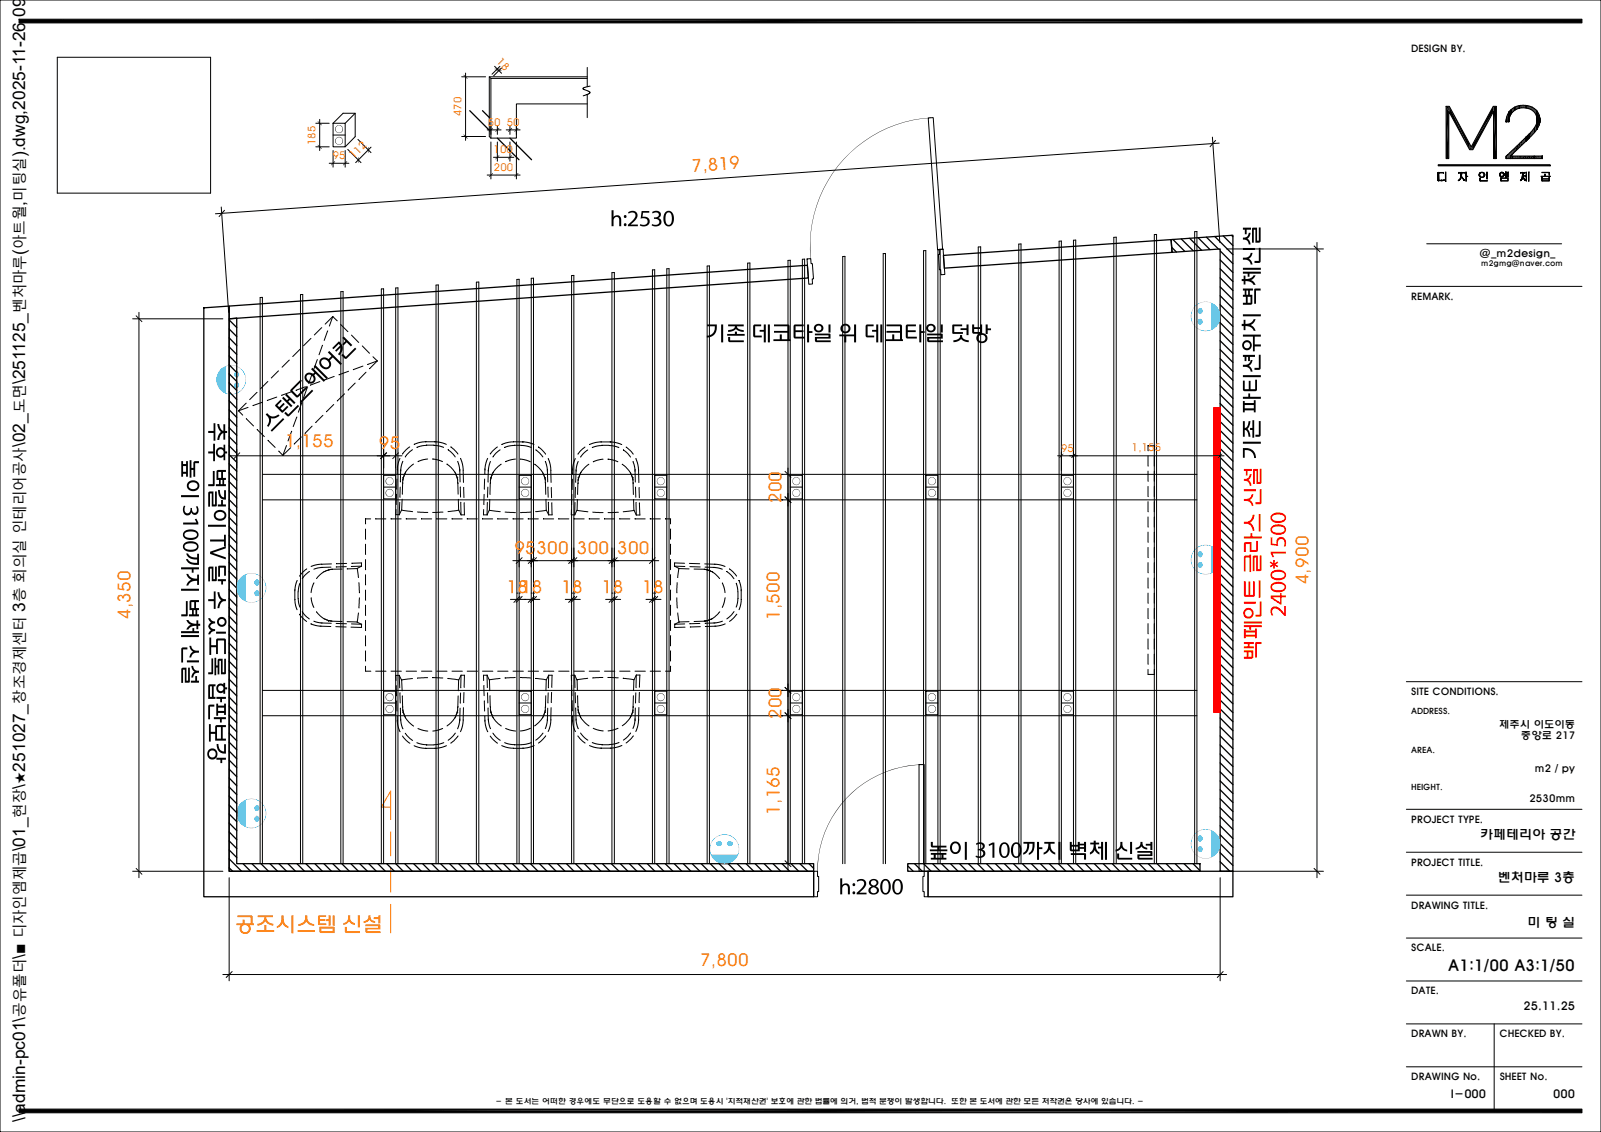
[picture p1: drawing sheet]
<svg xmlns="http://www.w3.org/2000/svg" width="420mm" height="297mm" viewBox="0 0 420 297" stroke-linecap="round" stroke-linejoin="round" font-family="sans-serif">
<defs><g id="words">
<g font-size="4.6" fill="#ff7f00">
<text x="181.6" y="45" transform="rotate(-4 181.6 45)">7,819</text>
<text x="74.8" y="117.3">1,155</text>
<text x="99.4" y="117.8">95</text>
<text x="205" y="132" transform="rotate(-90 205 132)">200</text>
<text x="135" y="145.4">95</text>
<text x="140.7" y="145.4">300</text>
<text x="151.3" y="145.4">300</text>
<text x="161.9" y="145.4">300</text>
<text x="132.9" y="155.5">1818</text>
<text x="147.3" y="155.5">18</text>
<text x="157.9" y="155.5">18</text>
<text x="168.5" y="155.5">18</text>
<text x="343.2" y="153.3" transform="rotate(-90 343.2 153.3)">4,900</text>
<text x="34.2" y="162.4" transform="rotate(-90 34.2 162.4)">4,350</text>
<text x="204.5" y="162.6" transform="rotate(-90 204.5 162.6)">1,500</text>
<text x="205" y="188.7" transform="rotate(-90 205 188.7)">200</text>
<text x="204.5" y="213.7" transform="rotate(-90 204.5 213.7)">1,165</text>
<text x="183.7" y="253.4">7,800</text>
</g>
<g font-size="4.5">
<text x="6.6" y="41.2" transform="rotate(-90 6.6 41.2)">).dwg,2025-11-26 09:</text>
<text x="6.6" y="53.9" transform="rotate(-90 6.6 53.9)">,</text>
<text x="6.6" y="66.9" transform="rotate(-90 6.6 66.9)">(</text>
<text x="6.6" y="100.8" transform="rotate(-90 6.6 100.8)">\251125_</text>
<text x="6.6" y="117.3" transform="rotate(-90 6.6 117.3)">\02_</text>
<text x="6.6" y="160.5" transform="rotate(-90 6.6 160.5)">3</text>
<text x="6.6" y="202.4" transform="rotate(-90 6.6 202.4)">251027_</text>
<text x="6.6" y="206.9" transform="rotate(-90 6.6 206.9)">\</text>
<text x="6.6" y="223.4" transform="rotate(-90 6.6 223.4)">\01_</text>
<text x="6.6" y="251.5" transform="rotate(-90 6.6 251.5)">\■</text>
<text x="6.6" y="294.5" transform="rotate(-90 6.6 294.5)">\\admin-pc01\</text>
</g>
<text font-size="4.1" x="379.9" y="254.7">A1:1/00 A3:1/50</text>
<g font-size="3.8">
<text x="6.6" y="82.1" transform="rotate(-90 6.6 82.1)">벤처마루 아트월 미팅실</text>
<text x="6.6" y="108.4" transform="rotate(-90 6.6 108.4)">도면</text>
<text x="6.6" y="158" transform="rotate(-90 6.6 158)">층 회의실 인테리어공사</text>
<text x="6.6" y="184.7" transform="rotate(-90 6.6 184.7)">창조경제센터</text>
<text x="6.6" y="214.5" transform="rotate(-90 6.6 214.5)">현장 ★</text>
<text x="6.6" y="246.2" transform="rotate(-90 6.6 246.2)">디자인엠제곱</text>
<text x="6.6" y="266.8" transform="rotate(-90 6.6 266.8)">공유폴더</text>
</g>
<g font-size="3.4">
<text x="388.2" y="220.1">카페테리아 공간</text>
<text x="392.9" y="231.4">벤처마루 3층</text>
<text x="400.7" y="243.2">미 팅 실</text>
</g>
<g font-size="3">
<text x="399.6" y="265">25.11.25</text>
<text x="380.6" y="288.2">I-000</text>
<text x="407.4" y="288.2">000</text>
</g>
<g font-size="2.8" fill="#ff7f00">
<text x="130.1" y="16.3" transform="rotate(45 130.1 16.3)">18</text>
<text x="121.1" y="30.5" transform="rotate(-90 121.1 30.5)">470</text>
<text x="127.9" y="33.1">50</text>
<text x="132.9" y="33.1">50</text>
<text x="82.8" y="38.1" transform="rotate(-90 82.8 38.1)">185</text>
<text x="87.3" y="41.8">95</text>
<text x="92.8" y="41.8" transform="rotate(-45 92.8 41.8)">112</text>
<text x="129.5" y="40.2">100</text>
<text x="129.6" y="44.9">200</text>
<text x="278.3" y="118.5">95</text>
<text x="296.9" y="118.2">1,155</text>
</g>
<g font-size="2.7">
<text x="388.2" y="67.4">@_m2design_</text>
<text x="393.2" y="191.1">제주시 이도이동</text>
<text x="399" y="193.9">중앙로 217</text>
<text x="402.6" y="202.4">m2 / py</text>
<text x="401.2" y="210.3">2530mm</text>
</g>
<g font-size="2.6">
<text x="370.2" y="13.7">DESIGN BY.</text>
<text x="370.2" y="78.7">REMARK.</text>
<text x="370.2" y="182.4">SITE CONDITIONS.</text>
<text x="370.2" y="215.9">PROJECT TYPE.</text>
<text x="370.2" y="227.1">PROJECT TITLE.</text>
<text x="370.2" y="238.4">DRAWING TITLE.</text>
<text x="370.2" y="249.6">SCALE.</text>
<text x="370.2" y="260.9">DATE.</text>
<text x="370.2" y="272.2">DRAWN BY.</text>
<text x="393.4" y="272.2">CHECKED BY.</text>
<text x="370.2" y="283.4">DRAWING No.</text>
<text x="393.4" y="283.4">SHEET No.</text>
</g>
<g font-size="2.2">
<text x="370.2" y="187.4">ADDRESS.</text>
<text x="370.2" y="197.7">AREA.</text>
<text x="370.2" y="207.3">HEIGHT.</text>
</g>
<g font-size="2">
<text x="388.6" y="69.8">m2gmg@naver.com</text>
<text x="130" y="289.7">- 본 도서는 어떠한 경우에도 무단으로 도용할 수 없으며 도용시 '지적재산권' 보호에 관한 법률에 의거, 법적 분쟁이 발생합니다. 또한 본 도서에 관한 모든 저작권은 당사에 있습니다. -</text>
</g>
</g></defs>
<g fill="none" stroke="#000" stroke-width=".34">
<path d="M247.5 67l59.7-4.1 .3 3.3-59.8 4.2zM307.2 62.9l16.2-1.2v166.9h-3.3v-163.3l-12.6 .9zM307.4 64.9l1.2 1.2M307.7 62.8l3.1 3.2M309.9 62.7l3.1 3.1M312.1 62.5l3.1 3.2M314.3 62.4l3.1 3.1M316.5 62.2l3.1 3.1M318.7 62.1l4.7 4.7M320.1 80l3.3 3.3M320.1 77.6l3.3 3.3M320.1 75.3l3.3 3.3"/>
<path d="M320.1 72.9l3.3 3.3M320.1 70.5l3.3 3.4M320.1 68.2l3.3 3.3M320.1 65.8l3.3 3.4M320.9 61.9l2.5 2.5M323.1 61.8l.3 .3M53.5 80.8l6.6-.5v148.3h153.3v6.7h-159.9zM60.1 80.3l151.7-10.7 .2 3.3-151.9 10.8zM320.1 98.8l3.3 3.4M320.1 96.5l3.3 3.3M320.1 94.1l3.3 3.4M320.1 91.7l3.3 3.4"/>
<path d="M320.1 89.4l3.3 3.3M320.1 87l3.3 3.4M320.1 84.7l3.3 3.3M320.1 82.3l3.3 3.3M320.1 117.7l3.3 3.3M320.1 115.3l3.3 3.4M320.1 112.9l3.3 3.4M320.1 110.6l3.3 3.3M320.1 108.2l3.3 3.4M320.1 105.9l3.3 3.3M320.1 103.5l3.3 3.3M320.1 101.2l3.3 3.3"/>
<path d="M320.1 138.9l3.3 3.3M320.1 136.5l3.3 3.4M320.1 134.2l3.3 3.3M320.1 131.8l3.3 3.3M320.1 129.5l3.3 3.3M320.1 127.1l3.3 3.3M320.1 124.8l3.3 3.3M320.1 122.4l3.3 3.3M320.1 120l3.3 3.4M320.1 157.7l3.3 3.4M320.1 155.4l3.3 3.3M320.1 153l3.3 3.4"/>
<path d="M320.1 150.7l3.3 3.3M320.1 148.3l3.3 3.3M320.1 146l3.3 3.3M320.1 143.6l3.3 3.3M320.1 141.2l3.3 3.4M320.1 178.9l3.3 3.4M320.1 176.6l3.3 3.3M320.1 174.2l3.3 3.4M320.1 171.9l3.3 3.3M320.1 169.5l3.3 3.3M320.1 167.2l3.3 3.3M320.1 164.8l3.3 3.3"/>
<path d="M320.1 162.4l3.3 3.4M320.1 160.1l3.3 3.3M320.1 197.8l3.3 3.3M320.1 195.5l3.3 3.3M320.1 193.1l3.3 3.3M320.1 190.8l3.3 3.3M320.1 188.4l3.3 3.3M320.1 186l3.3 3.4M320.1 183.7l3.3 3.3M320.1 181.3l3.3 3.4M320.1 219l3.3 3.3M320.1 216.7l3.3 3.3"/>
<path d="M320.1 214.3l3.3 3.3M320.1 212l3.3 3.3M320.1 209.6l3.3 3.3M320.1 207.2l3.3 3.4M320.1 204.9l3.3 3.3M320.1 202.5l3.3 3.4M320.1 200.2l3.3 3.3M243.5 228.6h79.9v6.7h-79.9zM320.1 228.4l.2 .2M320.1 226.1l2.5 2.5M320.1 223.7l3.3 3.4M320.1 221.4l3.3 3.3"/>
</g>
<g fill="#000">
<path d="M5 5l410 1h-410zM5 5h410v1zM379.3 27.9h.8v1.4zM380.1 27.9l.1 1.6zM380.2 27.9l5.3 11.4-5.3-9.8zM380.2 27.9l5.3 9.9v1.5zM385.5 37.8l.5 1.5h-.5zM385.5 37.8l.5 .7v.8zM386 38.5l.4 .8h-.4zM386.4 37.8v1.5l-.4-.8zM391.7 29.4l-5.3 9.9v-1.5zM391.7 27.9v1.5l-5.3 8.4z"/>
<path d="M391.7 27.9v1.5zM391.7 27.9l.1 1.4zM391.8 27.9l.8 13.7zM395.1 31.5v.5zM395.1 31.5l.1 .5zM395.2 30.8v1.2zM395.3 30.7l.1 1.3h-.1zM395.4 30.3v1.7l-.1-1.3zM395.4 30.3l.1 1.7zM395.5 30v2zM395.5 30l.1 2zM395.9 29.3v1.9z"/>
<path d="M395.9 29.3l.3 1.1-.3 .6zM396.2 29v1.4l-.3-1.1zM396.2 29l.2 .9-.2 .5zM396.4 28.8v1.1l-.2-.9zM396.5 28.7l.2 .8-.2 .3zM396.5 28.7l.2-.2v1zM396.7 28.5v1zM396.8 28.4v.9zM396.8 28.4l.2 .8-.2 .1zM396.8 28.4l.2-.1v.9zM397 28.3l.3 .6-.3 .3zM397 28.3l.3-.2v.8z"/>
<path d="M397.4 28.1l.2 .6-.2 .2zM397.1 39l.3-.2v1zM397.4 38.8l.3 .8-.3 .2zM397.4 28.1l.2-.1v.7zM397.6 28v.7zM397.4 38.8l.3-.3v1.1zM397.7 38.5l.6 .5-.6 .6zM397.6 28l.2-.1v.8zM397.8 27.9l.1 .7-.1 .1zM397.8 27.9h.1v.7zM397.9 27.9l.2 .6-.2 .1zM397.9 27.9l.2-.1v.7z"/>
<path d="M398.1 27.8v.7zM398.1 27.8h.2v.7zM398.3 37.9v1.1l-.6-.5zM398.3 27.8l.3 .6-.3 .1zM398.3 37.9l.4 .6-.4 .5zM398.3 27.8l.3-.1v.7zM398.6 27.7l.3 .6-.3 .1zM398.3 37.9l.4-.4v1zM398.7 37.5l.2 .9-.2 .1zM398.7 37.5l.2-.2v1.1zM398.9 37.3l.5 .7-.5 .4zM398.6 27.7l.3-.1v.7z"/>
<path d="M398.9 27.6l.1 .7zM399 27.6l.3 .7h-.3zM399 27.6h.3v.7zM399.3 27.6v.7zM398.9 37.3l.5-.4v1.1zM399.4 36.9l.1 .9-.1 .2zM399.3 27.6h.2v.7zM399.5 27.6v.7zM399.4 36.9l.1-.2v1.1zM399.5 36.7v1.1zM399.5 27.6l.3 .7h-.3zM399.5 36.7l.1 1z"/>
<path d="M399.6 36.7l.3 .8-.3 .2zM399.5 27.6h.3v.7zM399.8 27.6l.1 .7zM399.6 36.7l.3-.3v1.1zM399.9 36.4l.1 .9-.1 .2zM399.9 27.6l.4 .8-.4-.1zM400 36.2v1.1l-.1-.9zM400 36.2v1.1zM400 36.2l.1 1.1zM400.1 36.2v1.1zM400.2 36.1v1zM400.2 36.1l.1-.1v1z"/>
<path d="M399.9 27.6l.4 .1v.7zM400.3 35.9v1.1zM400.3 27.7l.5 .7h-.5zM400.3 35.9l.1 1.1zM400.5 35.9v1zM400.6 35.7v1.1zM400.6 35.7l.2 .9-.2 .2zM400.3 27.7h.5v.7zM400.8 35.5v1.1l-.2-.9zM400.8 27.7l.1 .7zM400.8 35.5v1.1zM400.9 27.8l.3 .8-.3-.2z"/>
<path d="M400.9 35.4v1zM401.1 35.3v1zM401.1 35.3l.1 .9zM400.9 27.8h.3v.8zM401.2 35.1v1.1zM401.2 27.8l.1 .8h-.1zM401.2 35.1l.1 1zM401.3 35l.3 .8-.3 .3zM401.2 27.8l.1 .1v.7zM401.3 27.9l.2 .8-.2-.1zM401.3 27.9h.2v.8zM401.5 27.9l.2 .9-.2-.1z"/>
<path d="M401.6 34.6v1.2l-.3-.8zM401.6 34.6v1.2zM401.5 27.9l.2 .1v.8zM401.7 28l.2 .9-.2-.1zM401.7 34.5v1.1zM401.7 34.5l.3 .9-.3 .2zM401.7 28l.2 .1v.8zM401.9 28.1l.2 1-.2-.2zM402 34.2v1.2l-.3-.9zM402 34.2l.2 1-.2 .2zM401.9 28.1l.2 .1v.9zM402.1 28.2l.1 1z"/>
<path d="M402.2 34v1.2l-.2-1zM402.2 34v1.2zM402.2 28.3l.2 1.1-.2-.2zM402.3 33.9v1.2zM402.3 33.9l.2 .9-.2 .3zM402.2 28.3l.2 .1v1zM402.4 28.4l.1 1.1zM402.5 28.5l.2 1.2-.2-.2zM402.5 33.5v1.3l-.2-.9zM402.5 33.5l.3 1-.3 .3zM402.5 28.5l.2 .2v1zM402.7 28.7l.1 1.2z"/>
<path d="M402.8 33.1v1.4l-.3-1zM402.8 33.1v1.4zM402.8 28.7l.1 1.4zM402.9 32.9v1.5zM402.9 32.8v1.5zM402.9 28.8l.2 1.6zM403.1 32.5v1.6zM403.1 29l.1 2zM403.1 32.2v1.8zM403.9 30.6v1.9zM403.9 30.6v1.5zM377.4 47.3l.1 .1z"/>
<path d="M377.5 45.3l.1 .1zM377.5 47.3l.1 .1zM377.6 45.3l.3 .1zM377.6 47.3l.4 .1zM377.9 45.3l.1 .1zM378 47.3l.1 .1zM378 45.3l.2 .1zM378.1 47.3l.1 .1zM378.2 47.3v.1zM378.2 47.3l.1 .1zM378.2 45.3l.1 .1zM378.3 47.3l.1 .1z"/>
<path d="M378.3 45.3l.2 .1zM378.5 45.3v.1zM378.5 47.3l.2 .1zM378.5 45.3l.1 .1zM379.3 27.9l.8 13.7h-.8zM379.3 27.9l.8 1.4v12.3zM382.6 45.3l.1 .1zM382.6 47.3h.1zM382.7 45.3l.2 .1zM382.6 47.3l.1-.1zM382.8 47.2h.1zM382.9 45.3l.2 .1z"/>
<path d="M382.9 47l-.1 .2zM382.9 47v.2zM382.9 47l.1 .1zM383 46.9v.2zM383.1 45.3l.2 .1zM383.1 46.7l-.1 .2zM383.1 46.7v.2zM383.2 46.3v.4zM383.2 46.1v.6zM383.3 45.5v.9zM383.4 45.3v1zM383.4 45.3v.6z"/>
<path d="M383.4 46.3l.1 .3zM383.5 45.3v.1zM383.5 46.4l.1 .4zM383.5 45.3l.2 .1zM383.6 46.6l.2 .3zM383.7 45.3l.1 .1zM383.8 46.7l.1 .4zM383.8 45.3l.1 .1zM383.9 46.9l.1 .3zM383.9 45.3l.1 .1zM384 47.1l.1 .2zM384 45.3l.1 .1z"/>
<path d="M384.6 45.1v1.1zM384.6 46.2l.4 .1zM388 45.7l.1 .5zM388.1 45.5v.7zM388.2 46v.4zM388.2 45.5v.2zM388.2 46.8l.1 .7zM388.2 46.2l.2 .3zM388.2 45.3v.2zM388.3 45.3v.2zM388.2 46.8l.1 .6zM388.3 47.4l1.9 .1z"/>
<path d="M388.4 46.4l.2 .1zM388.3 45.3h.1zM388.4 45.3h.1zM388.5 45.2l.2 .1zM388.6 46.4v.2zM388.6 46.4l.2 .2zM388.7 45.2l.2 .1zM388.8 46.4l.2 .1zM388.9 45.2l.2 .2zM389 46.4l.1 .1zM389.1 46.4h.1zM389.1 45.3l.2 .3z"/>
<path d="M389.2 46.3l-.1 .1zM389.3 46.2v.2zM389.3 45.4v.4zM389.3 46.1v.2zM389.4 45.6v.6zM389.4 45.6l.1 .4zM390 45.1l.1 1.8zM391.8 29.3l.8 12.3h-.8zM391.8 27.9h.8v13.7zM393.4 45.7l.1 .4zM393.5 45.5v.6zM393.6 45.4v.8z"/>
<path d="M393.6 45.4v.2zM393.6 46.1l.1 .3zM393.7 45.3v.2zM393.7 46.7l.1 .8zM393.7 46.2l.1 .2zM393.7 45.3v.1zM393.7 46.7l.1 .1zM393.8 47.4l1.7 .1zM393.8 46.7l1.7 .1zM393.7 46.7l.1 .7zM393.7 45.3h.1zM393.8 46.3l.2 .1z"/>
<path d="M393.8 45.2l.2 .1zM394 45.2v.1zM394 46.3l.2 .1zM394 45.2l.2 .1zM394.2 45.2l.1 .2zM394.3 45.3v.1zM394.3 46.2v.2zM394.3 45.3l.1 .3zM394.4 46v.3zM394.4 45.4v.8zM394.4 45.4l.1 .7zM395 45.2l.1 1.3z"/>
<path d="M395.1 40.9l.1 .7zM395.2 40.9l.1 .7zM395.3 40.8v.8zM395.3 40.8l.1 .8zM395.4 40.7l.1 .9zM395.4 40.7l.1-.1v1zM395.5 40.6l.1 1zM395.5 46.7l.1 .8zM395.5 45.1l.1 1.4zM395.5 47.4l.1 .1zM395.5 46.8l.1 .7zM395.6 40.5v1.1z"/>
<path d="M395.6 40.5l.3 1.1h-.3zM395.9 40.2v1.4l-.3-1.1zM395.9 40.2v1.4zM395.9 40.2l.3 1.4h-.3zM395.9 40.2l.3-.2v1.6zM396.2 40v1.6zM396.2 39.9v1zM396.2 40.9l.1 .7zM396.2 39.9l.1 1zM396.3 39.9v1zM396.3 40.9l.2 .7h-.2zM396.4 39.8v1z"/>
<path d="M396.4 39.8l.1-.2v1.1zM396.5 39.6l.2 .9-.2 .2zM396.3 40.9h.2v.7zM396.5 40.9l.3 .7h-.3zM396.7 39.5v1l-.2-.9zM396.7 39.5v1zM396.7 39.4v1.1zM396.5 40.9h.3v.7zM396.8 40.9l.3 .7h-.3zM396.9 39.3v1zM396.9 39.3l.2 .8-.2 .2zM396.8 40.9h.3v.7z"/>
<path d="M397.1 40.9l.2 .7h-.2zM397.1 39v1.1l-.2-.8zM397.1 39l.3 .8-.3 .3zM397.1 40.9h.2v.7zM397.3 40.9l.2 .7h-.2zM397.3 40.9h.2v.7zM397.5 40.9l.3 .7h-.3zM397.5 40.9h.3v.7zM397.8 40.9l.1 .7zM397.9 40.9l.4 .7h-.4zM397.9 40.9h.4v.7zM398.3 40.9l.7 .7h-.7z"/>
<path d="M398.9 45.3v.1zM398.3 40.9h.7v.7zM399 40.9l.3 .7h-.3zM399 45.3l.1 .1zM399.1 47.1v.1zM399.1 45.3l.1 .1zM399.2 46.9v.3zM399.2 45.3l.1 .1zM399.2 46.8v.3zM399.3 46.6v.3zM399.3 45.3l.1 .1zM399 40.9h.3v.7z"/>
<path d="M399.3 40.9l1.1 .7h-1.1zM399.4 46.2v.6zM399.4 45.5v1.1zM399.5 46.3v.3zM399.5 45.3l.1 .1zM399.5 46.4l.1 .3zM399.6 45.3l.2 .1zM399.6 46.4l.1 .5zM399.7 46.6l.1 .4zM399.8 46.7l.1 .5zM399.9 45.3l.1 .1zM399.9 46.1l.4 .1z"/>
<path d="M399.9 47l.1 .3zM400 47.2l.1 .1zM400.3 46.2l.1 1.3zM400.3 46.1l.1 1.4zM399.3 40.9h1.1v.7zM400.4 40.9l1 .7h-1zM400.4 40.9h1v.7zM401.4 40.9v.7zM401.4 40.9l1.1 .7h-1.1zM401.4 40.9h1.1v.7zM402.5 40.9l.4 .7h-.4zM402.5 40.9h.4v.7z"/>
<path d="M402.9 40.9l.1 .7zM403 40.9l.4 .7h-.4zM403 40.9h.4v.7zM403.4 40.9v.7zM403.4 40.9l.3 .7h-.3zM403.4 40.9h.3v.7zM403.7 40.9l.1 .7zM403.8 40.9l.2 .7h-.2zM403.8 40.9h.2v.7zM404 40.9l.1 .7zM404.1 40.9l.2 .7h-.2zM404.2 46.2l1.1 .1z"/>
<path d="M404.1 40.9h.2v.7zM404.3 40.9l.1 .7zM404.4 40.9l.1 .7zM404.5 40.9v.7zM404.5 46.5l.1 1zM404.5 45.2l1.9 .1zM404.5 46.5l.1 .4zM404.6 47.4l1.8 .1zM404.6 46.9l1.8 .1zM404.5 46.5l.1 .9zM405.3 45.7l.1 .6zM405.3 46.2l.1 .1z"/>
<path d="M405.3 45.7l.1 .5zM405.4 46.2l1.3 .1zM406.4 46.5v1zM406.4 45.2v.8zM406.4 47v.5zM406.4 46.9v.6zM406.4 45.3v.7zM5 291l410 1h-410zM5 291h410v1z"/>
<path d="M221.3 41.7a33.6 33.6 0 0 1 22.9-10.8 33.8 33.8 0 0 0-31.5 37 33.3 33.3 0 0 1 8.6-26.2z" fill-rule="evenodd"/>
<path d="M221.9 209.5a27.6 27.6 0 0 1 20.5-8.8 28.1 28.1 0 0 0-28 27.9 28 28 0 0 1 7.5-19.1z" fill-rule="evenodd"/>
</g>
<g fill="none" stroke="#000" stroke-width=".26">
<path d="M0 0h420v297h-420zM5 5h410v1h-410zM243.5 30.9h1.3l2.5 34.5-1.3 .1zM379.3 27.9h.9l5.8 10.6 5.7-10.6h.9v13.7h-.8v-12.3l-5.4 10h-.9l-5.4-10v12.3h-.8zM395.6 29.8v2.2M395.6 29.7v2.3M395.7 29.5v2.5M395.8 29.5v2.5M395.9 29.4v2.3M396.2 29l1.1-.8 1.1-.5 1.3-.1 1.6 .3 1.2 .5 .7 .8 .5 .9 .3 1.4-.3 1.4-1 1.7-6.5 6.3h8a.32 .32 0 0 1 .4 .1 .32 .32 0 0 1 0 .4v.2h-9.1a.4 .4 0 0 1-.4-.2 .4 .4 0 0 1 .1-.5l6.8-6.7 .9-1.3 .3-1.7-.4-1.4-.9-.9-1.2-.5-1.2-.1-1.5 .3-1.1 .7-.8 1.1-.2 1.2a.4 .4 0 0 1-.4 .4 .4 .4 0 0 1-.4-.3l.2-1.1zM403.2 31.8v2.1M403.2 29.2v4.7"/>
<path d="M403.3 29.3v4.5M403.4 29.4v4.2M403.5 29.5v3.9M403.6 29.8v3.4M403.7 29.9v3.2M403.8 30.2v2.6M377.3 45.3h1.4l-.9 .1a.47 .47 0 0 0-.5 .2 .47 .47 0 0 0 .1 .5v.8a.36 .36 0 0 0 .1 .4 .36 .36 0 0 0 .5 0l.9-.1-.2 .2h-1a.47 .47 0 0 1-.5-.2 .47 .47 0 0 1 .1-.5zM377.3 43.2h29.4v.3h-29.4zM379.2 45.1l.1 2.5zM379.2 45.1v2.5M382.6 45.3h1.5l-.3 .1a.39 .39 0 0 0-.4 .2 .39 .39 0 0 0 0 .4v.3l.8 1h-.2l-.7-.9-.3 .7-.4 .3 .5-.6 .2-1a.4 .4 0 0 0-.1-.5 .4 .4 0 0 0-.5 .1zM384.6 45.1v1.1h.4l-.4 .1v1.3z"/>
<path d="M384.6 45.1v2.5M388.2 46.8l.1 .6 1.9 .1h-2zM390 45.1l.1 1.8zM393.7 45.3l.6-.1 .3 .5a.3 .3 0 0 0 .4 0 .3 .3 0 0 0 0-.4l.1-.1v1.3l-.1-.3a.26 .26 0 0 0-.2-.4 .26 .26 0 0 0-.3 .3l-.3 .3h-.5l-.3-.4zM393.7 46.7h1.9v.8h-1.9zM393.8 46.8h1.7v.6h-1.7zM395.5 45.1l.1 1.4zM398.9 45.3h1.1l-.1 .1a.5 .5 0 0 0-.4 .7l.6 1.2-.6-.9-.3 .8-.3 .2 .4-.7 .1-.9a.32 .32 0 0 0-.1-.5 .32 .32 0 0 0-.4 .1zM400.3 45.2l.1 2.3-.1-1.3h-.4l.4-.1zM400.4 45.2v2.3M401 45.1l.1 2.5zM401 45.1v2.5"/>
<path d="M404.2 46.2h1.1l.1-.5v.5l1.3 .1zM404.5 46.5l.1 .4h1.8v-.4v1h-1.9zM404.5 45.2h1.9v.8v-.7zM404.6 47h1.8v.4h-1.8zM211.7 67.9h1l.1 1.3h.3l.3 4h-.3v1.3l-.9 .1zM246.4 65.4h1l.5 6.6-1.1 .1v-1.4l-.4 .1-.2-4h.3zM368.9 75.1h46.1M374.3 64h35.4M73.1 97.3l-1.9 1.9M75.9 94.5l-1.9 1.9M78.7 91.7l-1.9 1.9M81.6 88.8l-2 1.9"/>
<path d="M81.9 98.1l-.9 2.5M83.3 94.4l-1 2.5M84.4 86l-1.9 1.9M84.6 90.6l-.9 2.5M85.3 85l2-1.9-.9 2.5M86 86.8l-1 2.5M87.3 83.1l1.2 1.1M87.7 98.8l-2.5 .9M89.4 85.1l1.9 1.9M91.4 97.4l-2.5 .9M92.2 87.9l1.9 1.9M95 90.8l1.9 1.9"/>
<path d="M95.2 96.1l-2.5 .9M96 97.7l-1.8 1.9M96.5 95.6l2.5-.9-2 2M97.8 93.6l1.2 1.1M64.6 105.8l-2 2M64.6 109.9l1.9 1.9M65.1 106.9l-2.5 .9 1.1 1.1M67.4 103l-1.9 1.9M67.5 112.7l1.8 1.9M68.8 105.5l-2.4 .9M70.3 100.1l-2 1.9M70.3 115.5l1.9 1.9"/>
<path d="M72.6 104.2l-2.5 .9M73.2 118.4l1 1.1M75.2 116.9l-1 2.6M76.2 117.5l-1.9 2M76.4 102.8l-2.5 .9M76.5 113.2l-.9 2.5M77.9 109.4l-1 2.5M79 114.6l-1.8 1.9M79.2 105.7l-.9 2.5M80.1 101.5l-2.4 .9M80.6 101.9l-1 2.5M81.9 111.8l-1.8 1.9"/>
<path d="M83.9 100.1l-2.5 .9M84.7 109l-1.9 1.9M87.5 106.1l-1.8 1.9M90.4 103.3l-1.9 1.9M93.2 100.5l-1.8 1.9M107.5 117.3l-1.2 .9-.7 .9M108.2 118l-1.6 1.4-.3 .5M111.9 116.8l-1.2 .2-1.3 .4M111.9 116.8h1.9M113.9 116.8l2.5 .6M114.1 115.9l1.5 .2 1.5 .5M114.4 115.9l-3.6 .1-2.1 .6"/>
<path d="M117.6 118l1.8 1.9M118.3 117.3l1.8 1.8M130.5 117.3l-1.4 1.2-.4 .6M131.2 118l-1.2 1-.7 .9M134.7 116l-1.5 .1-1.5 .5M134.7 115.9l2.7 .1M134.9 116.9l-1.5 .2-1 .3M135 116.8h1.8M136.9 116.9l2.5 .5M137.1 116l1.6 .1 1.4 .5M140.6 118l1.8 1.9M141.3 117.3l1.8 1.9"/>
<path d="M153.5 117.3l-1.2 1-.7 .9M154.2 118.1l-1.3 1.1-.5 .7M159.8 116.8l-2.6 .1-1.8 .5M159.9 116.9l1.3 .2 1.1 .3M160.1 116l1.3 .1 1.7 .5M160.4 116h-3.6l-2.1 .6M163.6 118.1l1.3 1.1 .5 .7M164.3 117.3l1.8 1.9M95.9 136.1v1.4M95.9 138.8v2.7M95.9 136.1h1.3M98.6 136.1h2.6"/>
<path d="M102.6 136.1h2.6M103.8 135h1M103.9 133.7v1.3M104 129.7v2.6M104.1 125.7v2.7M104.2 123v1.3M104.9 131.8l-.1 3.2M104.9 120.3l-.5 1.6-.1 1.4M105 127.8l-.1 2.7M105.1 123.2v3.2M105.5 131l-.1 2.9M105.7 125.3h.1"/>
<path d="M105.7 125.8v.1M105.7 125.9v.1M105.7 126l-.1 3.7M105.7 121l-.5 1.3v1.3M105.7 125.4l.1 .2M105.7 125.6v.2M105.8 125.3v.1M105.9 125.1l-.1 .2M105.9 125v.1M106 124.8v.2M106 124.6v.2M106.1 124.4v.2"/>
<path d="M106.4 123.9l-.2 .5M106.6 136.1h2.6M108.2 134.2l-2.9-.3-.5 1.1M108.5 121.8l-1.4 1.1-.7 1M109.5 134.3l2.7 .2M110.6 136.1h2.6M112.2 120.4l-1.2 .2-1.3 .5M113.6 120.4l2.5 .7M114.6 136.1h2.6M116.2 134.4l-2.7 .1M117.3 121.8l1.1 .9 1.1 1.4M118.6 136.1h2.6"/>
<path d="M119.4 124.1l.1 .1M119.5 124.2l.2 .4M119.6 124.6l.2 .2M119.7 124.8l.2 .3M119.8 125.1l.1 .2M119.9 125.3l.1 .3M120 125.6l.1 .1M120 125.7l.1 .1M120 125.8l.2 3.9M120.1 125.3h.1M120.1 121.1l.5 2.5M120.3 131l.1 2.9 .6 1.2"/>
<path d="M120.4 133.9l-2.9 .3M120.6 123.1l.1 3.3M120.8 127.8v2.6M120.9 120.3l.4 1.5 .2 1.5M120.9 131.8v3.3h.9v-3.2M121.5 123.4l.1 3.2M121.7 127.9v2.7M122.6 136.1h2.6M126.6 136.1h2.6M126.8 135.1h1M126.9 133.7v1.4M127 129.7v2.7"/>
<path d="M127.1 125.7v2.7M127.2 123v1.4M127.8 131.8v3.3M127.9 120.3l-.6 1.7v1.3M128 127.8l-.1 2.7M128.1 123.2v3.3M128.5 131l-.1 2.9M128.6 126.8v2.9M128.7 125.3h.1M128.7 121.1l-.5 1.3-.1 1.2M128.7 125.7v.1M128.7 125.8v1"/>
<path d="M128.7 125.6v.1M128.8 125.3v.3M128.9 125.2v.1M129.1 124.6l-.2 .6M129.2 124.2l-.1 .4M129.3 124.1l-.1 .1M130.6 136.1h2.6M131.2 134.2l-2.8-.3-.6 1.2M131.5 121.8l-1.5 1.3-.7 1M132.5 134.4l2.7 .1M134.6 136.1h2.6M135.2 120.4l-2.5 .7"/>
<path d="M136.6 120.4l2.5 .8M138.6 136.1h2.6M139.2 134.4l-2.7 .1M140.3 121.8l1.3 1.2 .9 1.1M140.5 134.2l2.9-.3 .6 1.2M142.4 124.1l.2 .4M142.6 124.5l.1 .1M142.6 136.1h2.6M142.7 124.6v.2M142.7 124.8l.1 .2M142.8 125l.1 .2M142.8 125.2l.2 .1"/>
<path d="M142.9 125.3l.1 .4M143 125.7l.1 .2M143 125.9h.1M143 126.6l.2 3.1M143 125.9l.1 .7M143.1 121.1l.5 2.5M143.1 125.3h-.1M143.3 131v2.9M143.6 123.2l.1 3.2M143.8 127.8v2.7M143.8 120.3l.6 1.6 .1 1.5M143.9 131.8v3.3"/>
<path d="M143.9 135.1h1M144.5 123.4l.1 3.2M144.7 127.9v2.7M144.8 131.9v3.2M146.6 136.1h2.6M149.9 135.1h.9M149.9 133.7v1.4M150 129.7v2.7M150.2 125.7l-.1 2.7M150.2 123v1.4M150.6 136.1h2.6M150.8 131.8v3.3"/>
<path d="M150.9 120.3l-.5 1.5-.2 1.6M151 127.8l-.1 2.7M151.1 123.3l-.1 3.2M151.5 131.1l-.1 2.8M151.6 125.9l.1 .2M151.6 125.3h.1M151.6 126.7v3M151.6 126.1l.1 .6M151.7 121.1l-.4 1.2-.1 1.3M151.7 125.6v.3M151.8 125.5v.1M151.8 125.2v.3"/>
<path d="M152 124.8l-.1 .4M152.1 124.5l-.1 .3M152.3 124.1l-.1 .4M152.4 124l-.1 .1M154.2 134.3l-2.9-.4-.5 1.2M154.5 121.8l-1.3 1.1-.8 1.1M154.6 136.1h2.6M155.5 134.4l2.7 .1M158.2 120.5l-1.5 .2-1 .5M158.6 136.1h2.6M159.6 120.5l2.5 .7M162.2 134.4l-2.7 .1"/>
<path d="M162.6 136.1h2.6M163.3 121.8l1 .9 1.1 1.4M165.4 124.1l.1 .2M165.5 124.3l.3 .5M165.7 124.8l.2 .4M165.9 125.2l.1 .3M165.9 125.5l.1 .1M166 125.7l.1 1M166 125.6v.1M166.1 121.1l.4 1.4 .1 1.2M166.1 125.3h.1M166.1 126.7l.1 3.1"/>
<path d="M166.1 126.7h.1M166.2 131.1l.1 2.8 .7 1.2M166.4 133.9l-2.9 .4M166.6 136.1h2.6M166.6 123.2l.1 3.3M166.8 127.8v2.7M166.8 120.3l.5 1.6 .2 1.5M166.9 131.8v3.3h1M167.6 123.4v3.2M167.7 127.9v2.7M167.8 132l.1 3.1M170.6 136.1h2.6"/>
<path d="M174.6 136.1h1.3M175.9 138.8v2.7M175.9 136.1v1.4M77.3 154.7l.1 2.6M77.4 157.3l.1 1.5 .4 1.2M78 152.3l-.5 1.5-.2 1.2M78.2 155.3v1.8M78.3 157.1v1l.4 1.2M78.7 153l-.3 1.1-.2 1.2M80.5 149.3l-1 .7-.9 1.2M81.2 149.9l-1 .8-.9 1.1M81.7 156.8l.1 1.4 .5 1.2"/>
<path d="M82.4 153l-.5 1.1-.3 1.4M84.4 148l-1.6 .2-1.2 .4M84.6 148.9l-2.3 .5M84.9 150.1l-1.9 1.7M85.4 149.9l-.5 .2M85.6 149.8l-.3 .1M85.8 149.7l-.3 .1M86.1 149.6l-.4 .1M86.2 149.4h.1M86.2 149.6h-.1M86.4 149.5l-.2 .1M86.5 149.5h-.2"/>
<path d="M86.6 149.4h.1M86.8 149.4l-.4 .1M86.8 148.8l-2.6 .1M87 148h-2.6M89.7 149.3l-2.9 .1M90.8 148.7l-2.6 .1M90.9 147.8l-2.6 .1M93.7 149.2l-2.6 .1M94.1 152.9l.2 2.6M94.3 156.8l-.1 2.7M94.8 147.7l-2.5 .1M94.9 147.7l-.1 .8-2.6 .1"/>
<path d="M94.9 148.5l-1.2 .6 .4 2.4M95.9 142.8v2.7M95.9 146.8v2.7M95.9 150.8v2.7M95.9 154.8v2.7M95.9 158.8v2.7M175.9 158.8v2.7M175.9 154.8v2.7M175.9 150.8v2.7M175.9 146.8v2.7M175.9 142.8v2.7M177 147.7l2.6 .1"/>
<path d="M177 147.7v.8l2.7 .1M177 148.5l1.1 .6-.3 2.4M177.5 156.8l.2 2.7M177.6 152.9v2.6M178.1 149.2l2.7 .1M180.8 147.8l2.8 .1M181 148.7l2.7 .1M182.1 149.3l2.7 .1M184.9 149.4h.1M184.9 148h2.6M185 148.8l2.7 .1M185.1 149.4l.4 .1"/>
<path d="M185.5 149.5l.3 .1M185.6 149.4h.1M185.8 149.6h.1M186 149.6l.3 .2M186.3 149.8l.3 .1M186.6 149.9l.2 .1M186.8 150l.1 .1M186.9 150.1l1.9 1.7M187.3 148.9l2.2 .5M187.5 148l1.5 .2 1.2 .4M189.5 153l.7 2.5M190.2 156.8l-.7 2.6"/>
<path d="M190.7 149.9l1.2 1.1 .6 .8M191.4 149.3l1.8 1.9M193.2 153l.3 2.3M193.6 155.3v1.8M193.6 157.1l-.5 2.2M193.9 152.3l.4 1.2 .1 1.5M194.4 154.7l.1 2.6M194.5 157.3l-.1 1.2-.5 1.5M78.6 161.2l.3 .5 1.5 1.4M79.3 160.5l.7 1 1.2 .9M81.6 163.7l1.2 .4 1.5 .2M82.4 163l2.1 .4"/>
<path d="M83.1 160.5l1 1.2 .9 .6M84 164.3l2.8 .1M84.2 163.4l2.7 .1M85 162.3l.4 .2M85.3 162.5l.3 .1M85.5 162.6h.2M85.7 162.6l.2 .1M85.9 162.7l.3 .1M86.2 162.8l.2 .1M86.2 162.9h.1M86.3 162.9h.2M86.4 162.9h.2"/>
<path d="M86.5 162.9h.2M86.7 162.9h.3M87 162.9l2.7 .2M88.1 164.4l2.7 .1M88.2 163.6l2.7 .1M91.1 163.1l2.6 .1M92.1 164.5l2.8 .1M92.2 163.7l2.7 .1M93.7 163.2l1.2 .6M94 160.8l-.3 2.4M94.9 163.8l-.1 .8M95.9 176.1h1.4"/>
<path d="M95.9 162.8v2.6M95.9 166.8v2.7M95.9 170.8v2.6M95.9 174.8v1.3M98.6 176.1h2.7M102.6 176.1h2.7M103.8 177.2h1M103.9 177.2v1.4M104 179.9v2.7M104.8 177.2l.5 1.2M104.8 177.2l.1 3.3M106.6 176.1h2.7"/>
<path d="M108.2 178l-2.9 .4 .2 2.9M110.6 176.1h2.7M112.2 177.8l-2.6 .1M113.5 177.8l2.7 .1M114.6 176.1h2.7M117.6 178l2.8 .4M118.6 176.1h2.7M120.3 178.4v2.8M121 177.2l-.6 1.2M122.6 176.1h2.7M126.6 176.1h2.7M126.8 177.2h1"/>
<path d="M126.9 177.2v1.4M127 179.9v2.6M127.8 177.2l.6 1.2M127.8 177.2v3.2M130.6 176.1h2.7M131.2 178l-2.8 .4 .1 2.8M134.6 176.1h2.7M135.2 177.8l-2.7 .1M136.6 177.8l2.6 .1M138.6 176.1h2.7M142.6 176.1h2.7M143.3 178.4v2.8"/>
<path d="M143.9 177.2h1M143.9 177.2v3.3M144 177.2l-.7 1.2-2.8-.4M144.8 177.2v3.1M146.6 176.1h2.7M149.9 177.2h.9M149.9 177.2v1.3M150 179.9v2.6M150.6 176.1h2.7M150.8 177.2l.5 1.2 2.9-.4M150.8 177.2v3.2M151.4 178.4l.1 2.8"/>
<path d="M154.6 176.1h2.7M158.2 177.8l-2.7 .1M158.6 176.1h2.7M159.6 177.8h2.6M162.6 176.1h2.7M163.5 178l2.8 .4M166.3 178.4l-.1 2.8M166.6 176.1h2.7M167 177.1l-.7 1.3M167.9 177.1l-.1 3.2M167.9 177.1h-1v3.3M170.6 176.1h2.7"/>
<path d="M174.6 176.1h1.3M175.9 174.8v1.3M175.9 170.8v2.6M175.9 166.8v2.7M175.9 162.8v2.6M177 163.8v.8l2.7-.1M177.8 160.8l.3 2.4-1.1 .6M179.6 163.7l-2.6 .1M180.8 163.1l-2.7 .1M183.6 163.6l-2.6 .1M183.7 164.4l-2.6 .1M184.7 163l-2.6 .1"/>
<path d="M184.8 162.9l-.1 .1M184.9 162.9h.1M185 162.9h.1M185.2 162.9h-.1M185.6 162.9h.1M185.8 162.8l-.6 .1M185.9 162.7l-.1 .1M186.3 162.6l-.3 .1M186.5 162.5l-.2 .1M186.6 162.4l-.1 .1M186.8 162.3l-.1 .1M187.6 163.4l-2.6 .1"/>
<path d="M187.8 164.3l-2.7 .1M188.8 160.5l-2 1.8M189.5 163l-2.3 .4M190.2 163.7l-1.2 .4-1.5 .2M192.6 160.5l-1.9 1.9M193.3 161.2l-1.9 1.9M368.9 178.9h46.1M104.1 183.9v2.7M104.2 188.9l.2 1.4 .5 1.7M104.2 187.9v1.4M104.9 181.8l.1 2.6M105.1 185.8v3.2"/>
<path d="M105.1 188.7l.2 1.6 .4 .9M105.6 193.1l1.1 1.3 .8 .6M105.6 182.6l.1 3.6M105.7 186.9v.1M105.7 186.2v.2M105.7 186.4h.1M105.7 186.4v.3M105.8 186.7l-.1 .1M105.8 186.8v.1M105.8 186.9l.1 .2M105.9 187.1v.2M106 187.3v.2"/>
<path d="M106 187.5v.2M106.1 187.7v.1M106.2 187.8l.6 1.2 1.7 1.5M106.3 192.4l1.4 1.5 .5 .4M108.6 195.7l2.2 .6h3.6M109.3 194.9l1.9 .5 2.6 .1M109.6 191.1l1.4 .5 1.2 .2M116.1 191.1l-2.6 .7M116.4 194.9l-1.3 .4-1.3 .1M117.1 195.7l-1.5 .5-1.6 .1M119.5 192.4l-1.9 1.8M119.5 188.2l-1.1 1.3-1.1 1"/>
<path d="M119.5 188l-.1 .2M119.7 187.6l-.2 .4M119.8 187.5l-.2 .1M119.9 187.1l-.2 .4M119.9 186.9l-.1 .2M120 186.7l-.1 .2M120.1 186.4l-.1 .2M120.1 186.6l-.1 .1M120.1 186.9h.1M120.2 182.6l-.2 3.8M120.2 193.1l-2 1.9M120.7 188.6l-.6 2.6"/>
<path d="M120.7 185.8l-.1 3.3M120.8 181.8v2.7M121.5 188.9l-.2 1.6-.5 1.5M121.6 185.7l-.1 3.2M121.7 181.7v2.7M121.8 180.3l.1-3.1h-1v3.3M127.1 183.9v2.7M127.2 188.9l.3 1.9 .5 1.2M127.2 187.9v1.3M127.9 181.8l.1 2.6M128.1 185.8v3.2M128.1 188.6l.2 1.4 .4 1.2"/>
<path d="M128.6 182.5v2.9M128.6 193.1l.9 1.1 1 .8M128.7 185.4v1M128.7 186.9h.1M128.7 186.6h.1M128.7 186.4v.2M128.8 186.6v.3M128.9 186.9v.2M128.9 187.1l.2 .5M129.1 187.6l.1 .4M129.2 188l.1 .2M129.3 192.4l1 1.2 .9 .6"/>
<path d="M129.3 188.2l.7 .9 1.5 1.4M131.6 195.6l2.4 .7h3.4M132.4 194.9l1.4 .4 1.2 .1M132.6 191.1l2.7 .7M135 195.4h1.8M139.1 191.1l-2.6 .7M139.4 194.9l-1.4 .4-1.2 .1M140.1 195.6l-1.4 .5-1.6 .2M142.4 188.3l-.8 1-1.3 1.2M142.5 188.2l-.2 .1M142.5 192.4l-2 1.8M142.6 187.8l-.2 .4"/>
<path d="M142.7 187.6l-.1 .2M142.7 187.4v.2M142.8 187.2l-.1 .2M142.9 187.1l-.1 .1M143 186.9l-.2 .2M143 186.5l-.1 .4M143.1 185.6l-.1 .7M143.1 186.9h-.1M143.1 186.4l-.1 .1M143.1 186.3l-.1 .1M143.2 182.5l-.2 3.1M143.2 193.1l-1.9 1.9"/>
<path d="M143.6 188.6l-.6 2.6M143.7 185.8l-.1 3.3M143.8 181.8v2.6M144.6 185.7v3.2l-.3 1.6-.5 1.4M144.7 181.7v2.6M150.1 183.9l.1 2.6M150.2 188.9l.2 1.5 .6 1.5M150.2 187.9v1.3M150.9 181.7l.1 2.7M151 185.8l.1 3.2M151.1 188.6l.2 1.3 .4 1.3M151.6 182.5v3"/>
<path d="M151.6 193.1l.7 .9 1.2 .9M151.6 186.9h.1M151.7 186.2l-.1 .1M151.7 186.3v.3M151.7 185.5l-.1 .7M151.8 186.6v.2M151.8 186.8v.3M151.9 187.1l.1 .3M152 187.4l.1 .4M152.2 187.8l.1 .3M152.3 188.1l.9 1.3 1.3 1.1M152.3 192.3l1.1 1.3 .8 .6"/>
<path d="M154.6 195.6l1.7 .6 1.4 .1M155.4 194.8l1.1 .4 1.4 .2M155.6 191.1l1.6 .5 1 .2M157.7 196.3h2.7M157.9 195.4h1.9M162.1 191.1l-2.6 .7M162.4 194.8l-1.2 .4-1.4 .2M163.2 195.6l-1.8 .6-1.3 .1M165.4 188.3l-1.4 1.6-.8 .5M165.4 192.3l-1.1 1.4-.8 .5M165.4 188.1v.2M165.5 188l-.1 .1"/>
<path d="M165.8 187.4l-.3 .6M165.9 187.1l-.2 .3M166 186.8l-.1 .3M166 186.5v.1M166 186.6l-.1 .2M166 186.9h.1M166.1 185.6l-.1 .9M166.1 185.5v.1M166.2 193.1l-1.9 1.8M166.2 182.5l-.1 3M166.6 188.6l-.1 1.1-.5 1.4M166.7 185.8l-.1 3.3"/>
<path d="M166.8 181.8v2.6M167.6 188.9l-.4 2-.4 1M167.6 185.6v3.2M167.7 181.7v2.6M241.1 200.6h1.3v28h-1.3zM368.9 212.3h46.1M213.4 228.6h1.1v1.4h.3v3.9h-.3v1.4h-1.1zM242.4 228.6h1.1v6.7h-1.1v-1.4h-.3v-3.9h.3zM368.9 223.6h46.1M368.9 234.9h46.1M368.9 246.1h46.1M368.9 257.4h46.1"/>
<path d="M368.9 268.6h46.1M368.9 279.9h46.1M392 268.6v22.4M5 291h410v1h-410z"/>
<circle cx="388.7" cy="45.9" r=".72"/>
<circle cx="388.8" cy="45.9" r=".62"/>
<circle cx="393.9" cy="45.8" r=".48"/>
</g>
<g fill="#000" stroke="#000" stroke-width=".26">
<path d="M395.1 31.5v.5zM395.2 30.8l.1 1.2zM395.3 30.7v1.3zM395.8 29.5v2.5zM395.8 29.5v2.4zM395.8 29.5v2.3zM395.8 29.4v2.3zM395.9 29.3v1.9zM395.9 29.3v1.7zM396.2 29v1.4zM396.4 28.8v1.1zM396.4 28.8l.1 1z"/>
<path d="M397.3 28.1l.1 .8zM398.6 27.7v.7zM400.3 27.7v.7zM400.3 36v1zM400.3 35.9v1.1zM400.4 35.9v1.1zM400.4 35.9v1zM400.4 35.9l.1 1zM400.6 35.7v1.1zM400.8 35.5v1.1zM401.2 35.2v1zM401.2 35.1v1.1z"/>
<path d="M402.5 33.5v1.3zM403.1 29v1.5zM403.1 32.2v1.8zM403.2 29.1v2.4zM403.2 31.8v2.1zM403.2 31.7v2.2zM403.2 31.6v2.3zM403.2 29.2v2.4zM403.7 30.2v2.7zM403.7 30.2l.1 2.6zM403.9 30.6v1.9zM403.9 30.9v1.2z"/>
<path d="M403.9 31.1v1zM377.3 45.3v2.1zM377.3 45.3l.1 2.1zM377.4 45.3v2.1zM377.4 45.3v.1zM377.4 45.3v2zM377.4 45.3l.1 .1zM378.2 47.3v.1zM378.2 47.3l.1 .1zM378.6 45.3l.1 .1zM382.6 45.3l.1 .1zM382.7 45.3v.1z"/>
<path d="M383.1 46.7v.2zM383.2 46.3v.4zM383.2 46.1v.6zM383.3 45.9v.7zM383.3 45.3v.1zM383.3 45.5v.9zM383.3 45.4v1zM383.3 45.3v1.1zM383.3 45.3l.1 1.1zM383.4 46.3v.2zM383.4 45.3v.6zM383.4 45.3l.1 .1z"/>
<path d="M383.5 45.3v.1zM383.5 46.4v.2zM384 47.1v.2zM384 47.1l.1 .2zM384.1 47.2v.2zM384.1 45.3v.1zM384.1 47.2l.1 .1zM384.6 45.1v1.2zM388 45.7v.4zM388.1 45.5v.8zM388.1 46l.1 .3zM388.1 45.5v.5z"/>
<path d="M388.1 45.5l.1 .2zM388.2 46v.4zM388.2 45.3l.1 .2zM388.2 46.8l.1 .7zM389.2 46.3v.1zM389.3 46.2v.2zM389.3 46.1l.1 .2zM389.3 45.5l.1 .3zM389.4 45.8v.5zM389.4 45.5v.8zM389.4 45.5v.7zM389.5 45.7v.3z"/>
<path d="M393.4 45.7v.2zM393.5 45.5v.6zM393.5 45.5l.1 .7zM393.6 45.8v.5zM393.6 45.4v.4zM393.6 45.4v.2zM393.6 46v.3zM393.7 45.3v.2zM393.6 46.1l.1 .3zM393.7 45.3v.1zM393.8 46.3v.1zM393.7 46.7l.1 .8z"/>
<path d="M394.3 45.3v.1zM394.4 45.3v.3zM394.4 46v.3zM394.4 45.3v.5zM394.4 45.8v.4zM394.5 45.5v.6zM394.5 45.6v.5zM394.5 45.6v.3zM394.5 45.7v.2zM395 45.7v.1zM395 45.2v1.3zM395 45.8v.7z"/>
<path d="M395 45.7v.8zM395.1 45.2v1.3zM395.1 45.2v1.2zM395.1 41v.6zM395.1 40.9v.7zM395.2 40.9v.7zM396.2 40.9v.7zM396.3 40.9v.7zM396.8 40.9v.7zM398.9 45.3l.1 .1zM399.1 47.1v.1zM399.1 47v.2z"/>
<path d="M399.2 46.8v.3zM399.2 46.7v.3zM399.4 46.2v.6zM399.4 46.1v.6zM399.4 45.3v.1zM399.4 45.5v1.1zM399.4 45.4v1.2zM399.4 45.3v1.3zM399.4 45.3l.1 1.2zM399.5 45.3v1.2zM399.5 45.3v1.1zM399.5 46.2v.2z"/>
<path d="M399.5 46.2v.3zM399.5 45.3v.9zM399.5 45.3v.6zM399.5 45.3v.3zM399.5 46.3v.3zM399.8 45.3l.1 .1zM399.9 46.9v.3zM399.9 47l.1 .3zM400 47.1v.3zM400 45.3v.1zM400 47.2v.2zM400 47.2v.1z"/>
<path d="M400 47.2l.1 .1zM402.5 40.9v.7zM404.5 40.9l.1 .7zM404.6 40.9v.7zM404.5 46.5l.1 1zM404.5 46.5l.1 .5zM405.3 45.7l.1 .6z"/>
</g>
<path d="M377.3 43.4h29.4" fill="none" stroke="#000" stroke-width=".3"/>
<g fill="#000">
<path d="M185.5 85.1h2.5a2.65 2.65 0 0 1-2.6 3.5v-.5a2.07 2.07 0 0 0 2.1-2.5h-2zM189.2 85.1h.5v4.7h-.5zM191 85.1h4.1v.5h-1.8a1.59 1.59 0 0 0 1.8 1v.5l-.6-.1-.9-.2-.5-.5-.8 .5-1.3 .3v-.5l.9-.1a1.01 1.01 0 0 0 .9-.9h-1.8zM190.8 87.6h2v-.6h.5v.6h2.1v.5h-4.6zM191 88.4h.5v.9h3.6v.5l-3.8-.1-.3-.2zM197.7 85.3l2-.2v.5h-1.6v2.4h1.7v.5l-2.1-.1zM200.4 85.1h.5v4.7h-.5v-2.8h-1.1v-.4h1.1zM201.4 85.1h.6v4.7h-.6zM203 85.1h3.7l.3 .2 .1 3.7h.3v.5h-4.5v-.5h1.7v-1.3h.5v1.3h1.5v-1.7h-3.6v-.5h3.6v-1.2h-3.6zM208.3 85.3l2.5-.2v.5h-2.1v1.1h2.1v.4h-2.1v1.2h2.4v.5l-2.8-.1zM211.7 85.1h.5v1.8h.9v.5h-.9v2.4h-.5zM213.9 85.3a1.23 1.23 0 0 1 1.8-.1 1.23 1.23 0 0 1-.1 1.8 1.23 1.23 0 0 1-1.8-.2l-.3-.7zM214 86.1a.75 .75 0 0 0 1.5 0 .75 .75 0 0 0-1.5 0zM217.3 85.1h.6v2.2h-.6zM213.8 87.5h3.9l.2 1.3h-3.6v.5h3.6v.5l-3.9-.1-.2-.2v-1.1h3.5v-.4h-3.5zM220.5 86.2a1.3 1.3 0 0 1 2.6 0 1.3 1.3 0 0 1-2.6 0zM220.2 87.8h3.8v-2.7h.6v4.7h-.6v-1.6h-2v1.6h-.5v-1.6h-1.3zM221 86.2a.8 .8 0 0 0 1.6 0 .8 .8 0 0 0-1.6 0zM227.2 85.3l2-.2v.5h-1.6v2.4h1.7v.5l-2.1-.1zM229.9 85.1h.5v4.7h-.5v-2.8h-1.1v-.4h1.1zM230.9 85.1h.6v4.7h-.6zM232.5 85.1h3.7l.3 .2 .1 3.7h.3v.5h-4.5v-.5h1.7v-1.3h.5v1.3h1.5v-1.7h-3.6v-.5h3.6v-1.2h-3.6zM237.7 85.3l2.6-.2v.5h-2.2v1.1h2.1v.4h-2.1v1.2h2.4v.5l-2.8-.1zM241.2 85.1h.5v1.8h.9v.5h-.9v2.4h-.5zM243.3 85.3a1.23 1.23 0 0 1 1.8-.1 1.23 1.23 0 0 1-.1 1.8 1.23 1.23 0 0 1-1.8-.2l-.3-.7zM243.5 86.1a.7 .7 0 0 0 1.4 0 .7 .7 0 0 0-1.4 0zM246.8 85.1h.5v2.2h-.5zM243.2 87.5h3.9l.2 1.3h-3.6v.5h3.7v.5l-3.9-.1-.3-.2v-1.1h3.6v-.4h-3.6zM252 86.1h1.5v-1h.6v2.8h-.6v-1.3h-1.5zM249.9 85.2l2.5-.1v.5h-2.1v1.5h2.3v.5l-2.7-.1zM250.1 89.3l.8-.1a1.15 1.15 0 0 0 1-1.3h.5a1.43 1.43 0 0 0 1.7 1.4v.5l-1.2-.3-.8-.5-.6 .4-.9 .3-.5 .1zM255 85.1h.6v.7h1.5v-.7h.5v2.3a1.37 1.37 0 0 1 1.4 1.8 1.37 1.37 0 0 1-2.1 .7 1.28 1.28 0 0 1-.8-1.2 1.28 1.28 0 0 1 .7-1.1l-1.7-.2zM256.7 88.8a.9 .9 0 0 0 1.8 0 .9 .9 0 0 0-1.8 0zM255.6 86.3v.8h1.5v-.8zM258.6 85.1h.5v1.1h.9v.4h-.9v1h-.5z"/>
<path d="M57 111.2h.5l.4 1.4 .7 .5v-1.8h.5v1.8h.5v.5h-.5v1.8h-.5v-1.8l-.7 .5-.4 1.3h-.5l.3-1.2 .7-.9-.7-.9zM56 111h.5v4.6h-.5v-2h-1.4v-.5h1.4zM57.1 117.6a1.12 1.12 0 0 1 1.5 0v-.9h.5v1.7h.5v.6h-.5v1.8h-.5v-1a1.32 1.32 0 0 1-1.8-.3 1.32 1.32 0 0 1 .3-1.9zM57 118.7a.85 .85 0 0 0 1.7 0 .85 .85 0 0 0-1.7 0zM55.9 116.4h.5v4.6h-.5v-2h-1.3v-.6h1.3zM56.9 123.4l2.4-.1v.5h-.8v1.6h.8v.5h-.5v1.1h.5v.6h-2.7v-.6h.8v-1.1h-.6v-2.2zM55.8 123.6h.5v3.8l-.3 .2h-1.4v-.6h1.2zM57.3 123.8v1.6h.7v-1.6zM57.9 125.9v1.1h.4v-1.1zM58 131.2h.5v1.2h.8v.5h-2.2v-.5h.9zM57.2 128.6h.5v.6a1.32 1.32 0 0 0 1.1 1.3v-1.9h.5v2.5a1.99 1.99 0 0 1-2.1-2.5zM54.8 129.1l1.2-.2v3.5h.4v-3.5h.5v3.7l-.2 .3h-1.1v-3.4h-.5v3.4h-.5zM56.4 134.3a1.57 1.57 0 0 1 2.3-.3 1.57 1.57 0 0 1 .2 2.2 1.57 1.57 0 0 1-2.1 .2 1.57 1.57 0 0 1-.4-2.1zM56.8 134.6a1.07 1.07 0 0 0 .3 1.4 1.07 1.07 0 0 0 1.4-.1 .97 .97 0 0 0 .1-1.3 .97 .97 0 0 0-1.3-.2zM54.6 137.7h4.7v.5h-4.7zM55.1 141.5h3.7v-1.2h.4v3h-.4v-1.2h-3.7zM55.1 144.8l4.1-1.5v.6l-3.4 1.1 3.4 1.2v.6l-4.1-1.5zM57.1 152h2.2v.5h-.8v.9h-.5v-.9h-.9zM54.8 148.8l1.2-.1v3.3h.4v-3.3h.5v3.5l-.2 .3h-1.1v-3.3h-.5v3.3h-.5zM57.3 148.5h1.9l.1 2.6h-.5v-2.2h-1.1v2.4h-.5zM56.1 155.2h.5v4.6h-.5v-2.1h-1.5v-.5h1.5zM57 155.4h.5l.3 .9a1.34 1.34 0 0 0 1.5 .9v.5a1.59 1.59 0 0 0-1.8 1.9h-.5a2.72 2.72 0 0 1 1-2.1 2.6 2.6 0 0 1-1-2.1zM56.9 163.2a1.28 1.28 0 0 1 2.5 0 1.28 1.28 0 0 1-2.5 0zM57.4 163.2a.8 .8 0 0 0 1.6 0 .8 .8 0 0 0-1.6 0zM56.7 165.7h2.6v.6h-2.6zM54.6 162.2h.5l.4 .6 .9 .3v.5a.95 .95 0 0 0-1.2 .9l.5 .5 .7 .1v.5l-.9 .3-.4 .5h-.5l.3-.6 .5-.5a1.07 1.07 0 0 1-.8-1 1.07 1.07 0 0 1 .8-1l-.5-.5zM54.9 167.3h.5v2h1.3v-1.3l.3-.5 2.1 .1 .2 4h-.5v-3.5l-1.5-.1-.1 .2v3.4h-.5v-1.8h-1.3v2h-.5zM56.3 172.6h.4v2h.4l.1-1.6 1.2-.2v3.6h.4v-3.6h.5l-.1 4-1.2 .1v-3.5h-.5v3.5h-.4v-1.8h-.4v2.1h-.4zM55.5 172.8h.4v3.9l-.3 .2h-1v-.5h.9zM57.1 179.7l.1-.1a1.08 1.08 0 0 1 1.4 0v-.4h.5v1.1h.5v.6h-.5v1.1h-.5v-.4a1.22 1.22 0 0 1-1.7-.2 1.22 1.22 0 0 1 .2-1.7zM57.2 180.6a.73 .73 0 0 0 1.4 0 .73 .73 0 0 0-1.4 0zM56.8 182.8h2.5v.6h-1.1v.9h-.4v-.9h-1zM55.1 180.1v2.7h.5v-2.7zM54.8 179.7l1.7-.2v.6h-.4v2.7h.4v.6h-1.9zM54.8 185l1.4-.1v.5h-1.1v3.3h-.5zM56.1 188.2h3.2v.5h-1.1v.9h-.5v-.9h-1.6zM57.2 185.7v.8h1.6v-.8zM56.7 184.6h.5v.5h1.6v-.5h.5v3h-.5v-.5h-1.6v.7h-.5zM54.8 190h.5v2h1.1v-1.3l.3-.4 2.6-.1v.6h-.9v3h.9v.5h-2.9v-1.7h-1.1v2h-.5zM56.9 190.8v3h1.1v-3zM54.8 196.7a1.38 1.38 0 0 1 2 .3 1.38 1.38 0 0 1-.3 1.9 1.38 1.38 0 0 1-2-.3l-.1-1.2zM54.8 197.8a.91 .91 0 0 0 1.8 0 .91 .91 0 0 0-1.8 0zM56.8 195.2h.5a1.63 1.63 0 0 0 1.5 2v-1.9h.5v2.4a2.14 2.14 0 0 1-2.5-2.5zM56.8 198.8h2.5v.5h-1v.9h-.5v-.9h-1z"/>
<path d="M69.7 108.8l.4-.4a1.88 1.88 0 0 0 2.9 .3l.3 .4a2.54 2.54 0 0 1-2.3 .6v1.2l-.6 1.1-.4-.3 .2-.2a1.84 1.84 0 0 0-.5-2.7zM74.2 109.7l.4 .3-3.3 3.3-.3-.4zM72.3 106.2l1.3-1.3 .3 .3-1.1 1.2 .4 .4 1.2-1.1 .3 .3-1.1 1.2 .5 .5 1.2-1.2 .4 .3-1.6 1.5-1.8-1.7zM74 104.5l.4-.4 .9 .9 .4-.4-.9-.9 .4-.4 2.3 2.4-.4 .3-1-1.1-.5 .5 1.1 1.1-.4 .3zM74.9 108l.7 .7 2.5-2.5 .4 .4-2.7 2.6h-.4l-.8-.8zM76.3 102.2l2.6-2.6 .3 .3-2.5 2.5 1.2 1.3 .2-.1 2.4-2.4 .4 .4-2.9 2.7-1.7-1.5-.2-.3zM81.8 102.2l.4 .4-3.3 3.2-.3-.3zM80.2 98.1l1-.3 .9 .3 .4-.4-.9-.8 .4-.4 3.3 3.3-.4 .4-2.1-2.1-.4 .3a1.38 1.38 0 0 1-.4 2.2 1.38 1.38 0 0 1-1.9-.9 1.32 1.32 0 0 1 .1-1.6zM80.6 98.5a1.06 1.06 0 0 0 .2 1.3 1.06 1.06 0 0 0 1.4 0 1.13 1.13 0 0 0-.4-1.2 1.13 1.13 0 0 0-1.2-.1zM82.3 96.1l.4-.3 3.3 3.3-.4 .4zM84.1 94.2l1-.4 1.1 .4 .8-.8-1-.9 .4-.4 3.3 3.3-.4 .4-2-2-.8 .8a1.46 1.46 0 0 1-.4 2.2 1.46 1.46 0 0 1-2.1-.8 1.44 1.44 0 0 1 .1-1.8zM84.5 94.5a1.18 1.18 0 0 0 .2 1.5 1.18 1.18 0 0 0 1.6 0 1.25 1.25 0 0 0-.4-1.4 1.25 1.25 0 0 0-1.4-.1zM89.9 92.8l.8 .8 2.4-2.4 .4 .3-2.7 2.6h-.3l-1-.9zM89.8 88.7l.4-.4 2.2 2.2-.4 .4-1.1-1.1-.8 .8-.3-.3 .8-.8zM87.2 91.3l1.7-1.8a2.3 2.3 0 0 1 .1 3.7l-.3-.3a2.31 2.31 0 0 0 .7-1.8l-1.2 1.2-.3-.3 1.3-1.3-.3-.5-1.4 1.4z"/>
<path d="M47.5 121h.5v.8h.8v-.8h.5v4.1h-.5v-.8h-.8v.8h-.5zM48 122.3v1.5h.8v-1.5zM49.7 120.7h.5v2.1h.5l.2-1.7 1.3-.1v.5h-1v3.6h-.5v-1.8h-.5v2h-.5zM49.4 126.5a1.57 1.57 0 0 1 2.2-.3 1.57 1.57 0 0 1 .2 2.3 1.57 1.57 0 0 1-2.1 .1 1.57 1.57 0 0 1-.3-2.1zM49.7 126.9a1.07 1.07 0 0 0 .3 1.4 1.07 1.07 0 0 0 1.5-.2 .97 .97 0 0 0 0-1.3 .97 .97 0 0 0-1.3-.2zM47.5 129.9h4.7v.5h-4.7zM48.3 132.7l.3 .1a1.19 1.19 0 0 0 .6 1.9 1.07 1.07 0 0 0 .8-1.4h.4a.8 .8 0 0 0 .1 1 .8 .8 0 0 0 1 .1l.2-.7-.3-.8 .4-.1a1.36 1.36 0 0 1 .3 1.4 1.36 1.36 0 0 1-1.1 .9l-.6-.3-.2-.4a1.18 1.18 0 0 1-1.6 .7 1.18 1.18 0 0 1-.6-1.6zM48 137.1h3.5l-.4-.9 .4-.1 .5 1v.5h-4zM48.4 139.4a2.47 2.47 0 0 1 3.7 .7 1.76 1.76 0 0 1-2.4 1.6 1.38 1.38 0 0 1-1.5-.7 1.38 1.38 0 0 1 .2-1.6zM48.6 139.8a.94 .94 0 0 0 .1 1.1 .94 .94 0 0 0 1.1 .2h.5a.94 .94 0 0 0 1-.2 .94 .94 0 0 0 .1-1.1 3 3 0 0 0-2.8 0zM48.4 142.5a2.47 2.47 0 0 1 3.7 .7 1.76 1.76 0 0 1-2.4 1.6 1.38 1.38 0 0 1-1.5-.7 1.38 1.38 0 0 1 .2-1.6zM48.6 142.9a.94 .94 0 0 0 .1 1.1 .94 .94 0 0 0 1.1 .2h.5a.94 .94 0 0 0 1-.2 .94 .94 0 0 0 .1-1.1 3 3 0 0 0-2.8 0zM47.5 148.9h4.7v.5h-1.4v.9h-.5v-.9h-2.8zM48.9 145.2h.4l.8 .9 1.2 .2h.4v-1h.5v2.9a2.8 2.8 0 0 1-3.4-1.5h.5l.8 .8 1.6 .2v-.9h-.8a2.12 2.12 0 0 1-2-1.6zM48.9 150.6h.5a2.1 2.1 0 0 0 2.3 1.2v-1h.5v2.7h-.5v-1.1h-.8a1.78 1.78 0 0 0-1.5 1.2h-.5l.5-.9 .8-.6-.9-.6zM47.5 154.5h4.7v.5h-4.7zM49.9 157.6l2.3-.2v.6h-.8v1.5h.8v.6h-.5v1.1h.5v.5h-2.6v-.5h.8v-1.1h-.7v-2.2zM48.8 157.7h.4v3.8l-.3 .2h-1.4v-.5h1.3zM50.2 158v1.5h.7v-1.5zM50.8 160.1v1.1h.5v-1.1zM48.9 162.7h.5l.7 .7 1.2 .3h.2v-.9h.5v.9h.5v.5h-.5v.9h-.5v-.9h-.2l-1.2 .3-.7 .7h-.5l.4-.8 .8-.5-.8-.5zM47.5 165.6h3v-.8h.4v.8h1.3v.5h-4.7zM47.5 166.6h4.7v.6h-4.7zM47.7 170l1.5-.1v.5h-1.2v3.4h-.5zM49 173.3h3.2v.5h-3.2zM49.7 169.5h.5l.2 .6 .5 .5 1.3 .1v.6l-1.3 .1-.5 .4-.2 .7h-.5l.3-.9 .7-.6-.7-.6zM51.2 177.4h.5v1.2h.5v.5h-2.1v-.5h1.1zM47.7 175.3l1.2-.1v3.4h.4v-3.4h.5v3.6l-.2 .3h-1.1v-3.4h-.5v3.5h-.5zM50.2 174.7h.5a1.25 1.25 0 0 0 1.5 1.3v.5a1.25 1.25 0 0 0-1.5 1.3h-.5v-.4l.4-.8 .4-.3-.5-.7z"/>
<path d="M326.1 117.6a2.65 2.65 0 0 1 3.4 2.6h-.5a2.07 2.07 0 0 0-2.5-2.1v2h-.4zM326.1 115.9h4.7v.5h-4.7zM326.1 110.5h.4v1.8a1.59 1.59 0 0 0 1-1.8h.5v.6l-.3 .9-.5 .5 .6 .8 .2 1.3h-.5l-.1-.9a1.01 1.01 0 0 0-.9-.9v1.8h-.4zM328.5 110.3h.5v4.5h-.5v-2h-.6v-.5h.6zM330.2 110.5h.5v3.8l-.3 .3h-1.1v-.5h.9zM326.5 106.3v.8h2.4v-.8zM326.1 105.2h.4v.5h2.4v-.7h.5v3.2h-.5v-.5h-2.4v.5h-.4zM326.1 104.1h1.4v-.9h.4v.9h2.9v.5h-4.7zM326.1 99.9h.4v2.2h1.1v-2.2h.5v2.2h1.2v-2.5h.4v2.8l-.5 .2-3-.1zM326.1 98.4h4.7v.6h-4.7zM330.2 93.1h.5v3.7l-.3 .2h-1.3v-.5h1.1zM326.1 95.7l1.2-.1 .5-.4 .3-.7h.5l-.4 .9-.6 .6 .6 .6 .4 .9h-.5l-.3-.7-.5-.4-1.2-.1zM326.1 93.1h3.1v.5h-1.3v1.1h-.5v-1.1h-.4v1.1h-.5v-1.1h-.4zM325.9 90.6a1.3 1.3 0 0 1 2.5 0 1.3 1.3 0 0 1-2.5 0zM326.1 87.8h4.7v.5h-1.6v2.1h1.6v.5h-1.6v1.3h-.5v-3.9h-2.6zM326.3 90.6a.8 .8 0 0 0 1.6 0 .8 .8 0 0 0-1.6 0zM326.2 83.9h.5v1.1l.7-.1a1.78 1.78 0 0 0 1.5-1.2h.5l-.5 1-.8 .6 .8 .6 .5 .9h-.5a2.04 2.04 0 0 0-2.2-1.2v1h-.5v-1h-.5v-.6h.5zM326.1 82.5h4.7v.5h-4.7zM326.1 75.7h2.6v.5h-.8v1.1h.6v2.2l-.3 .4-2.1 .1v-.6h.7v-1.5h-.7v-.6h.4v-1.1h-.4zM329.1 75.8l1.6-.1v.5h-1.2v3.5h-.5zM327.3 77.9v1.5h.7v-1.5zM327 76.2v1.1h.4v-1.1zM326.2 72.3h.5v.9h.2l1.3-.3 .6-.7h.6l-.5 .8-.7 .5 .7 .5 .5 .7h-.6l-.6-.6-1.2-.3-.3-.1v1h-.5v-1h-.5v-.5h.5zM326.1 71.3h4.7v.5h-3v.8h-.5v-.8h-1.2zM326.1 70.3h4.7v.5h-4.7zM330.2 65h.5v3.7l-.3 .3h-1.3v-.5h1.1zM326.1 65.1h3.1v.5h-3.1zM326.1 67.6l1.2-.1 .5-.4 .3-.8h.5l-.4 1-.6 .6 .6 .6 .4 .9h-.5l-.3-.7-.5-.4-1.2-.2zM326.1 59.7h2.1v.6h-1.2v1.2h-.4v-1.2h-.5zM328.5 59.8l1.3-.1v3.4h.4v-3.4h.5v3.5l-.3 .4-1.1 .1v-3.4h-.4v3.4h-.5zM326.1 62.3a1.25 1.25 0 0 0 1.5-1.2h.5l-.1 .3-.4 .9-.4 .3 .6 .6 .3 .9h-.5a1.25 1.25 0 0 0-1.5-1.2z"/>
<path d="M244.2 223.8h4.1v.5h-.8v.8h.8v.4h-4.1v-.4h.7v-.8h-.7zM245.5 224.3v.8h1.5v-.8zM244.2 220.9h.5v1h3.6v.5h-1.8v.5h2v.4h-4.6v-.4h2.1v-.5l-1.7-.2zM249.7 221.2a1.59 1.59 0 0 1 2.3 .6 1.59 1.59 0 0 1-1 2.2 1.64 1.64 0 0 1-1.7-.9 1.64 1.64 0 0 1 .4-1.9zM250.1 221.5a1.21 1.21 0 0 0-.3 1.3 1.21 1.21 0 0 0 1 .8 1.2 1.2 0 0 0 .7-1.3 1.2 1.2 0 0 0-1.1-1zM253.1 220.9h.5v4.7h-.5zM256 221.3a1.36 1.36 0 0 1 1.4-.3 1.36 1.36 0 0 1 .9 1.1l-.2 .6-.5 .2a1.18 1.18 0 0 1 .7 1.5 1.18 1.18 0 0 1-1.5 .7l-.9-.3 .1-.3a1.19 1.19 0 0 0 1.9-.6 1.07 1.07 0 0 0-1.4-.8v-.4a.8 .8 0 0 0 1-.1 .8 .8 0 0 0 .1-1l-.7-.2-.7 .3zM259.3 221.6l1.1-.5h.5v3.9h-.6v-3.4l-.9 .4zM262.6 221.4a1.38 1.38 0 0 1 1.6-.2 1.38 1.38 0 0 1 .7 1.6v.3a1.54 1.54 0 0 1-2 1.9 2.75 2.75 0 0 1-.3-3.6zM263 221.6a2.55 2.55 0 0 0 .3 3.1 1.2 1.2 0 0 0 1-1.6v-.3a.94 .94 0 0 0-.2-1 .94 .94 0 0 0-1.1-.2zM265.7 221.4a1.38 1.38 0 0 1 1.6-.2 1.38 1.38 0 0 1 .7 1.6v.3a1.54 1.54 0 0 1-2 1.9 2.75 2.75 0 0 1-.3-3.6zM266.1 221.6a2.55 2.55 0 0 0 .3 3.1 1.2 1.2 0 0 0 1-1.6v-.3a.94 .94 0 0 0-.2-1 .94 .94 0 0 0-1.1-.2zM272 220.9h.6v1.4h.8v.5h-.8v2.8h-.6zM268.5 220.9h2.9a2.8 2.8 0 0 1-1.5 3.4v-.5l.8-.8 .2-1.6h-.9v.8a2.12 2.12 0 0 1-1.6 2v-.4l.8-.9 .3-1.2v-.3h-1zM273.9 220.9h2.8v.5h-1.1v.8a1.78 1.78 0 0 0 1.2 1.5v.5l-.9-.5-.6-.8-.6 .8-.9 .5v-.5a2.1 2.1 0 0 0 1.2-2.3h-1.1zM277.7 220.9h.5v4.7h-.5zM280.6 220.9h.6v.8h1.5v-.8h.6v.5h1.1v-.5h.5v2.6h-.5v-.8h-1.1v.7l-2.4-.1-.3-.5zM280.9 223.9h3.8l.2 .3v1.3h-.5v-1.2h-3.5zM281.2 222.1v.8h1.5v-.8zM283.3 221.8v.5h1.1v-.5zM286 221.1h.9v-.5h.5v.5h.9v.5h-.9v.2l.3 1.2 .7 .7v.5l-.7-.4-.5-.8-.5 .8-.8 .4v-.5l.7-.7 .3-1.2v-.2h-.9zM288.8 220.9h.6v4.7h-.6v-3h-.8v-.5h.8zM289.9 220.9h.5v4.7h-.5zM293.1 223.9h.5v1.2h3.4v.4h-3.7l-.2-.3zM296.4 220.9h.6v3.2h-.6zM293.9 220.9h.5l.2 1.2 .4 .6 .7 .2v.5l-.9-.3-.6-.7-.6 .7-1 .3v-.5l.7-.2 .5-.5zM300.6 221.4h1.2v-.5h.5v2.1h-.5v-1.1h-1.2zM298.4 223.3h3.7l.2 1.3h-3.4v.5h3.5v.4h-3.8l-.2-.3v-1h3.4v-.4h-3.4zM299.2 220.9h.5a1.25 1.25 0 0 0 1.3 1.5v.5l-.4-.1-.8-.3-.4-.4-.6 .5-.9 .3v-.5a1.25 1.25 0 0 0 1.3-1.5z"/>
</g>
<path d="M62.3 240.2l3.8 .1 .2 2h.3v.4h-1.2a1.42 1.42 0 0 1-.1 2 1.42 1.42 0 0 1-2 0 1.42 1.42 0 0 1-.1-2h-1.2v-.4h1.6v-1h.5v1h1.6v-1.6l-3.4-.1zM63.4 243.7a.95 .95 0 0 0 1.9 0 .95 .95 0 0 0-1.9 0zM67.6 240.2h4v.4h-1.7a1.81 1.81 0 0 0 1.8 1.8v.5l-.6-.1-1-.5-.5-.6-.9 .8-1.2 .4v-.5l.4-.1a1.73 1.73 0 0 0 1.4-1.7h-1.7zM67.3 244h2.1v-1.3h.5v1.3h2v.5h-4.6zM73.8 240.2h.6l.1 1.3a1.77 1.77 0 0 0 1.2 1.5v.5a2.21 2.21 0 0 1-1.6-1.3l-.6 .9-.9 .4v-.5a2.05 2.05 0 0 0 1.2-2.1zM76.5 240.2h.5v4.7h-.5zM80.1 240.2h.5a1.88 1.88 0 0 0 1.8 2.3v.5a2.54 2.54 0 0 1-2.1-1.2l-.8 .8-1.3 .4v-.5l.3-.1a1.84 1.84 0 0 0 1.6-2.2zM78 244h4.6v.5h-4.6zM84.3 243.6v.7h3v-.7zM83.8 243.2h3.8l.2 .2v1.4h-3.8l-.2-.3zM86.2 240.2h.5v2.7h-.5v-1.2h-.7v-.5h.7zM87.3 240.2h.5v2.7h-.5zM83.5 240.2h2v.4h-1.5v.6h1.4v.4h-1.4v.7h1.6v.4l-2.1-.1zM90.5 243.2h.5v1.1h3.4v.5h-3.7l-.2-.3zM93.9 240.2h.5v3.1h-.5zM91.3 240.2h.6l.1 1.2 .4 .5 .7 .3v.5l-.9-.3-.6-.7-.6 .6-.9 .4v-.5l.6-.3 .5-.5zM98 240.7h1.2v-.5h.6v2.1h-.6v-1.2h-1.2zM95.8 242.6h3.8l.2 1.3h-3.4v.4h3.4v.5h-3.7l-.2-.3-.1-1.1h3.4v-.4h-3.4zM96.6 240.2h.6a1.25 1.25 0 0 0 1.2 1.5v.5l-.3-.1-.8-.3-.4-.5-.6 .6-.9 .3v-.5a1.25 1.25 0 0 0 1.2-1.5z" fill="#ff7f00"/>
<path d="M102.5 211.8h-2.5l2.5-4.2v7.5M102.5 218.2v6.4M102.5 227.8v6.3M102.5 237.3v7.5" fill="none" stroke="#ff7f00" stroke-width=".26"/>
<path d="M333.6 159.5a1.78 1.78 0 0 1 2.7 .7l.6 .7v-1.9h.4v2.6h-.4l-1.3-1.4a.99 .99 0 0 0-1.4-.5 .99 .99 0 0 0-.3 1.4l.1 .3-.3 .2-.4-1.2zM333.3 156.3h2.5v-.6h.4v.6h1.1v.4h-1.1v1.9h-.4l-2.5-1.7zM333.8 156.7l2 1.3v-1.3zM333.5 153.3a2.49 2.49 0 0 1 3.9 .5 1.74 1.74 0 0 1-2.4 1.6 1.41 1.41 0 0 1-1.4-.6 1.41 1.41 0 0 1-.1-1.5zM333.8 153.6a.99 .99 0 0 0 .3 1.1 .99 .99 0 0 0 1 .2l.9-.1a.81 .81 0 0 0 1-.8 .81 .81 0 0 0-1-.8h-1.3zM333.5 150.1a2.49 2.49 0 0 1 3.9 .6 1.74 1.74 0 0 1-2.4 1.6 1.41 1.41 0 0 1-1.4-.6 1.41 1.41 0 0 1-.1-1.6zM333.8 150.5a.99 .99 0 0 0 .3 1 .99 .99 0 0 0 1 .2h.9a.81 .81 0 0 0 1-.8 .81 .81 0 0 0-1-.8h-1.3zM333.3 147.3l.7 .5v-.9h.4v.9l.7-.5 .2 .4-.7 .4 .7 .4-.2 .3-.7-.4v.8h-.4v-.8l-.7 .4-.2-.4 .8-.3-.8-.4zM333.3 144.7h4v.5h-3.5l.5 .9-.5 .1-.5-1zM333.3 141h.5v1.6l1.1 .2a1.37 1.37 0 0 1 1.2-1.9 1.37 1.37 0 0 1 1.3 1.9l-.3 .7-.3-.1a1.11 1.11 0 0 0 .1-1.4 1.11 1.11 0 0 0-1.3-.4 1.65 1.65 0 0 0-.3 1.7l-2-.3zM333.5 138.2a2.49 2.49 0 0 1 3.9 .5 1.74 1.74 0 0 1-2.4 1.6 1.41 1.41 0 0 1-1.4-.5 1.41 1.41 0 0 1-.1-1.6zM333.8 138.6a.99 .99 0 0 0 .3 1 .99 .99 0 0 0 1 .2l.9-.1a.81 .81 0 0 0 1-.7 .81 .81 0 0 0-1-.8h-1.3zM333.5 135.1a2.49 2.49 0 0 1 3.9 .5 1.74 1.74 0 0 1-2.4 1.6 1.41 1.41 0 0 1-1.4-.5 1.41 1.41 0 0 1-.1-1.6zM333.8 135.5a.99 .99 0 0 0 .3 1 .99 .99 0 0 0 1 .2l.9-.1a.81 .81 0 0 0 1-.8 .81 .81 0 0 0-1-.7h-1.3z" fill="#f00"/>
<g fill="#000">
<path d="M160.4 55.2h.5v1.7a1.1 1.1 0 0 1 1.3-.4 1.1 1.1 0 0 1 .8 1.2v1.7h-.6v-1.6a.76 .76 0 0 0-.8-.9 .76 .76 0 0 0-.7 1v1.5h-.5zM163.6 56.8a.4 .4 0 0 1 .8 0 .4 .4 0 0 1-.8 0zM163.6 59a.4 .4 0 0 1 .8 0 .4 .4 0 0 1-.8 0zM164.8 55.7a1.39 1.39 0 0 1 1.7-.3 1.39 1.39 0 0 1 .6 1.7l-1.7 1.8h1.9v.5h-2.6v-.4l1.4-1.4a.99 .99 0 0 0 .5-1.3 .99 .99 0 0 0-1.4-.4l-.3 .2zM168.3 55.4h2v.4h-1.6l-.2 1.1a1.37 1.37 0 0 1 2 1.3 1.37 1.37 0 0 1-2 1.2l-.7-.2 .2-.4a1.11 1.11 0 0 0 1.3 .1 1.11 1.11 0 0 0 .5-1.3 1.65 1.65 0 0 0-1.7-.2zM171.1 55.6a1.36 1.36 0 0 1 1.4-.3 1.36 1.36 0 0 1 .9 1.1l-.3 .6-.4 .2a1.18 1.18 0 0 1 .7 1.6 1.18 1.18 0 0 1-1.6 .6l-.9-.3 .2-.3a1.19 1.19 0 0 0 1.9-.6 1.07 1.07 0 0 0-1.4-.8v-.4a.8 .8 0 0 0 1-.1 .8 .8 0 0 0 0-1l-.7-.2-.7 .3zM174.5 55.7a1.38 1.38 0 0 1 1.7-.2 1.38 1.38 0 0 1 .6 1.6v.3a1.54 1.54 0 0 1-2 1.9 2.75 2.75 0 0 1-.3-3.6zM174.9 56a2.55 2.55 0 0 0 .3 3 1.2 1.2 0 0 0 1.1-1.6l-.1-.3a.94 .94 0 0 0-.2-1 .94 .94 0 0 0-1.1-.1z"/>
<path d="M220.4 230.5h.5v1.7a1.1 1.1 0 0 1 1.3-.4 1.1 1.1 0 0 1 .7 1.2v1.7h-.5v-1.6a.76 .76 0 0 0-.8-.9 .76 .76 0 0 0-.7 1v1.5h-.5zM223.6 232.1a.4 .4 0 0 1 .8 0 .4 .4 0 0 1-.8 0zM223.6 234.3a.4 .4 0 0 1 .8 0 .4 .4 0 0 1-.8 0zM224.8 231a1.39 1.39 0 0 1 1.7-.3 1.39 1.39 0 0 1 .6 1.7l-1.7 1.8h1.9v.5h-2.6v-.4l1.4-1.3a.99 .99 0 0 0 .5-1.4 .99 .99 0 0 0-1.4-.4l-.3 .2zM228.2 231a1.22 1.22 0 0 1 1.5-.3 1.22 1.22 0 0 1 .7 1.3l-.7 .5a1.17 1.17 0 0 1 .7 1.6 1.17 1.17 0 0 1-1.6 .6 1.06 1.06 0 0 1-1-1 1.06 1.06 0 0 1 .8-1.1 .96 .96 0 0 1-.4-1.6zM228.4 233.5a.81 .81 0 0 0 1.6 0 .81 .81 0 0 0-1.6 0zM228.5 231.7a.7 .7 0 0 0 1.4 0 .7 .7 0 0 0-1.4 0zM231.4 231a1.38 1.38 0 0 1 1.6-.1 1.38 1.38 0 0 1 .7 1.5v.3a1.54 1.54 0 0 1-2 1.9 2.75 2.75 0 0 1-.3-3.6zM231.8 231.3a2.55 2.55 0 0 0 .3 3 1.2 1.2 0 0 0 1-1.6v-.3a.94 .94 0 0 0-.2-1 .94 .94 0 0 0-1.1-.1zM234.6 231a1.38 1.38 0 0 1 1.6-.1 1.38 1.38 0 0 1 .6 1.5v.3a1.54 1.54 0 0 1-1.9 1.9 2.75 2.75 0 0 1-.3-3.6zM235 231.3a2.55 2.55 0 0 0 .2 3 1.2 1.2 0 0 0 1.1-1.6v-.3a.94 .94 0 0 0-.2-1 .94 .94 0 0 0-1.1-.1z"/>
</g>
<g fill="none" stroke="#000" stroke-width=".26">
<path d="M301.2 117v1.3M301.2 119.6v2.7M301.2 117h1.6M302.9 119.6l-.1 2.7M302.9 117l-.1 1.3M301.2 123.6v2.7M301.2 127.6v2.7M301.2 131.6v2.7M301.2 135.6v2.7M301.2 139.6v2.7M302.9 139.6l-.1 2.7M302.9 135.6l-.1 2.7"/>
<path d="M302.9 131.6l-.1 2.7M302.9 127.6l-.1 2.7M302.9 123.6l-.1 2.7M301.2 143.6v2.7M301.2 147.6v2.7M301.2 151.6v2.7M301.2 155.6v2.7M301.2 159.6v2.7M302.9 159.6l-.1 2.7M302.9 155.6l-.1 2.7M302.9 151.6l-.1 2.7M302.9 147.6l-.1 2.7"/>
<path d="M302.9 143.6l-.1 2.7M301.2 163.6v2.7M301.2 167.6v2.7M301.2 171.6v2.7M301.2 175.6v1.4M301.2 177h1.7M302.9 175.6l-.1 1.4M302.9 171.6l-.1 2.7M302.9 167.6l-.1 2.7M302.9 163.6l-.1 2.7"/>
</g>
<g fill="#00bfff">
<path d="M58.6 102.9h.6v.3z"/>
<path d="M58 102.4l1.2 .5h-.6z"/>
<path d="M58 102.4h1.2v.5z"/>
<path d="M57.6 101.9l1.6 .5h-1.2z"/>
<path d="M57.6 101.9h1.6v.5z"/>
<path d="M57.2 101.3l2 .6h-1.6z"/>
<path d="M57.2 101.3h2v.6z"/>
<path d="M57 100.7l2.2 .6h-2z"/>
<path d="M57 100.7h2.2v.6z"/>
<path d="M56.9 100l2.3 .7h-2.2z"/>
<path d="M56.9 100h2.3v.7z"/>
<path d="M56.9 99.3l2.3 .7h-2.3z"/>
<path d="M56.9 99.3h2.3v.7z"/>
<path d="M57 98.6l2.2 .7h-2.3z"/>
<path d="M57 98.6h2.2v.7z"/>
<path d="M57.2 98l2 .6h-2.2z"/>
<path d="M57.2 98h2v.6z"/>
<path d="M57.6 97.4l1.6 .6h-2z"/>
<path d="M57.6 97.4h1.6v.6z"/>
<path d="M58 96.8l1.2 .6h-1.6z"/>
<path d="M58 96.8h1.2v.6z"/>
<path d="M58 96.8l.6-.4 .6 .4z"/>
<path d="M58.6 96.4h.6v.4z"/>
<path d="M58.6 96.4l.6-.3v.3z"/>
</g>
<g fill="#00bfff" stroke="#00bfff" stroke-width=".26">
<path d="M62 101.6h.1z"/>
<path d="M62 101.6h.2z"/>
</g>
<path d="M61.9 101.6h.3z" fill="#00bfff"/>
<path d="M61.9 101.6h.4z" fill="#00bfff" stroke="#00bfff" stroke-width=".26"/>
<path d="M61.8 101.6h.5z" fill="#00bfff"/>
<path d="M61.8 101.6h.6z" fill="#00bfff" stroke="#00bfff" stroke-width=".26"/>
<g fill="#00bfff">
<path d="M61.7 101.5l.7 .1z"/>
<path d="M61.7 101.5h.7z"/>
<path d="M61.6 101.5h.8z"/>
<path d="M61.6 101.5h.9z"/>
<path d="M61.6 101.4l.9 .1z"/>
<path d="M61.6 101.4h1z"/>
<path d="M61.6 101.3l1 .1z"/>
<path d="M61.6 101.3h1z"/>
<path d="M61.5 101.2l1.1 .1z"/>
<path d="M61.5 101.2h1.2z"/>
<path d="M61.5 101.1l1.2 .1z"/>
<path d="M61.5 101.1h1.2z"/>
<path d="M61.5 101l1.2 .1z"/>
<path d="M61.5 101h1.2z"/>
<path d="M61.5 100.9l1.2 .1z"/>
<path d="M61.5 100.8l1.2 .1z"/>
<path d="M61.6 100.7l1.1 .1z"/>
<path d="M61.6 100.7h1z"/>
<path d="M61.7 100.6l.9 .1z"/>
<path d="M61.7 100.6h.8z"/>
<path d="M61.8 100.5l.7 .1z"/>
<path d="M61.8 100.5h.6z"/>
</g>
<path d="M61.9 100.5h.5z" fill="#00bfff" stroke="#00bfff" stroke-width=".26"/>
<path d="M61.9 100.5h.4z" fill="#00bfff"/>
<g fill="#00bfff" stroke="#00bfff" stroke-width=".26">
<path d="M62 100.5h.3z"/>
<path d="M62 100.5h.2z"/>
</g>
<path d="M61.8 100.5h.3a.56 .56 0 0 0-.6 .7 .56 .56 0 0 0 .9 .3 .56 .56 0 0 0 0-1h-.3a.64 .64 0 0 1 .6 .9 .64 .64 0 0 1-1.1 .1 .65 .65 0 0 1 .2-1z" fill-rule="evenodd" fill="#00bfff"/>
<g fill="#00bfff" stroke="#00bfff" stroke-width=".26">
<path d="M62 98.8h.1z"/>
<path d="M62 98.8h.2z"/>
</g>
<path d="M61.9 98.8h.3z" fill="#00bfff"/>
<path d="M61.9 98.8h.4z" fill="#00bfff" stroke="#00bfff" stroke-width=".26"/>
<path d="M61.8 98.8h.5z" fill="#00bfff"/>
<path d="M61.8 98.8h.6z" fill="#00bfff" stroke="#00bfff" stroke-width=".26"/>
<g fill="#00bfff">
<path d="M61.7 98.7l.7 .1z"/>
<path d="M61.7 98.7h.7z"/>
<path d="M61.6 98.7h.8z"/>
<path d="M61.6 98.7h.9z"/>
<path d="M61.6 98.6l.9 .1z"/>
<path d="M61.6 98.6h1z"/>
<path d="M61.6 98.5l1 .1z"/>
<path d="M61.6 98.5h1z"/>
<path d="M61.5 98.4l1.1 .1z"/>
<path d="M61.5 98.4h1.2z"/>
<path d="M61.5 98.3l1.2 .1z"/>
<path d="M61.5 98.3h1.2z"/>
<path d="M61.5 98.2l1.2 .1z"/>
<path d="M61.5 98.1l1.2 .1z"/>
<path d="M61.5 98l1.2 .1z"/>
<path d="M61.6 97.9l1.1 .1z"/>
<path d="M61.6 97.9h1z"/>
<path d="M61.6 97.8l1 .1z"/>
<path d="M61.7 97.8h.9z"/>
<path d="M61.7 97.8h.8z"/>
<path d="M61.8 97.7l.7 .1z"/>
<path d="M61.8 97.7h.6z"/>
</g>
<path d="M61.9 97.7h.5z" fill="#00bfff" stroke="#00bfff" stroke-width=".26"/>
<path d="M61.9 97.7h.4z" fill="#00bfff"/>
<g fill="#00bfff" stroke="#00bfff" stroke-width=".26">
<path d="M62 97.6l.3 .1z"/>
<path d="M62 97.6h.2z"/>
</g>
<g fill="#00bfff">
<path d="M63.9 216.7h.6v.3z"/>
<path d="M63.3 216.2l1.2 .5h-.6z"/>
<path d="M63.3 216.2h1.2v.5z"/>
<path d="M62.9 215.7l1.6 .5h-1.2z"/>
<path d="M62.9 215.7h1.6v.5z"/>
<path d="M62.5 215.1l2 .6h-1.6z"/>
<path d="M62.5 215.1h2v.6z"/>
<path d="M62.3 214.5l2.2 .6h-2z"/>
<path d="M62.3 214.5h2.2v.6z"/>
<path d="M62.1 213.8l2.4 .7h-2.2z"/>
<path d="M62.1 213.8h2.4v.7z"/>
<path d="M62.1 213.1l2.4 .7h-2.4z"/>
<path d="M62.1 213.1h2.4v.7z"/>
<path d="M62.3 212.4l2.2 .7h-2.4z"/>
<path d="M62.3 212.4h2.2v.7z"/>
<path d="M62.5 211.8l2 .6h-2.2z"/>
<path d="M62.5 211.8h2v.6z"/>
<path d="M62.9 211.2l1.6 .6h-2z"/>
<path d="M62.9 211.2h1.6v.6z"/>
<path d="M63.3 210.6l1.2 .6h-1.6z"/>
<path d="M63.3 210.6h1.2v.6z"/>
<path d="M63.3 210.6l.6-.4 .6 .4z"/>
<path d="M63.9 210.2h.6v.4z"/>
<path d="M63.9 210.2l.6-.3v.3z"/>
<path d="M61.8 97.7h.3a.56 .56 0 0 0-.6 .7 .56 .56 0 0 0 .9 .3 .56 .56 0 0 0 0-1h-.3a.64 .64 0 0 1 .6 .9 .64 .64 0 0 1-1.1 .1 .65 .65 0 0 1 .2-1z" fill-rule="evenodd"/>
<path d="M57.8 97a3.7 3.7 0 0 1 2.9-1.2 3.8 3.8 0 0 0-3.5 5.5 3.8 3.8 0 0 0 6.4 .7 3.8 3.8 0 0 0-2.2-6.1l-.7-.1a3.9 3.9 0 0 1 3.4 5.6 3.9 3.9 0 0 1-6.5 .6 3.9 3.9 0 0 1 .2-5z" fill-rule="evenodd"/>
</g>
<g fill="#00bfff" stroke="#00bfff" stroke-width=".26">
<path d="M67.3 215.4h.1z"/>
<path d="M67.3 215.4h.2z"/>
</g>
<path d="M67.2 215.4h.3z" fill="#00bfff"/>
<path d="M67.2 215.4h.4z" fill="#00bfff" stroke="#00bfff" stroke-width=".26"/>
<path d="M67.1 215.3l.5 .1z" fill="#00bfff"/>
<path d="M67.1 215.3h.6z" fill="#00bfff" stroke="#00bfff" stroke-width=".26"/>
<g fill="#00bfff">
<path d="M67 215.3h.7z"/>
<path d="M67 215.3h.8z"/>
<path d="M66.9 215.3h.9z"/>
<path d="M66.9 215.2l.9 .1z"/>
<path d="M66.9 215.2h1z"/>
<path d="M66.8 215.1l1.1 .1z"/>
<path d="M66.8 215.1h1.1z"/>
<path d="M66.8 215l1.1 .1z"/>
<path d="M66.8 214.9l1.1 .1z"/>
<path d="M66.8 214.9h1.2z"/>
<path d="M66.8 214.8l1.2 .1z"/>
<path d="M66.8 214.8h1.2z"/>
<path d="M66.8 214.7l1.2 .1z"/>
<path d="M66.8 214.6l1.2 .1z"/>
<path d="M66.9 214.5l1 .1z"/>
<path d="M66.9 214.4l1 .1z"/>
<path d="M67 214.4h.9z"/>
<path d="M67 214.4h.8z"/>
<path d="M67.1 214.3l.7 .1z"/>
<path d="M67.1 214.3h.6z"/>
<path d="M67.1 214.3h.5z"/>
</g>
<path d="M67.2 214.2l.4 .1z" fill="#00bfff" stroke="#00bfff" stroke-width=".26"/>
<path d="M67.2 214.2h.4z" fill="#00bfff"/>
<g fill="#00bfff" stroke="#00bfff" stroke-width=".26">
<path d="M67.3 214.2h.3z"/>
<path d="M67.3 214.2h.2z"/>
</g>
<path d="M66.8 214.5l.6-.3a.61 .61 0 0 0-.6 .7 .61 .61 0 0 0 .9 .4 .66 .66 0 0 0 .2-.7 .66 .66 0 0 0-.5-.4 .65 .65 0 0 1 .6 .7 .65 .65 0 0 1-.9 .5 .65 .65 0 0 1-.3-.9z" fill-rule="evenodd" fill="#00bfff"/>
<g fill="#00bfff" stroke="#00bfff" stroke-width=".26">
<path d="M67.3 212.6h.1z"/>
<path d="M67.3 212.6h.2z"/>
</g>
<path d="M67.2 212.6h.3z" fill="#00bfff"/>
<path d="M67.2 212.6h.4z" fill="#00bfff" stroke="#00bfff" stroke-width=".26"/>
<path d="M67.1 212.6h.5z" fill="#00bfff"/>
<path d="M67.1 212.6h.6z" fill="#00bfff" stroke="#00bfff" stroke-width=".26"/>
<g fill="#00bfff">
<path d="M67 212.5l.7 .1z"/>
<path d="M67 212.5h.8z"/>
<path d="M66.9 212.5h.9z"/>
<path d="M66.9 212.4l.9 .1z"/>
<path d="M66.9 212.4h1z"/>
<path d="M66.8 212.3l1.1 .1z"/>
<path d="M66.8 212.3h1.1z"/>
<path d="M66.8 212.2l1.1 .1z"/>
<path d="M66.8 212.1l1.1 .1z"/>
<path d="M66.8 212.1h1.2z"/>
<path d="M66.8 212l1.2 .1z"/>
<path d="M66.8 212h1.2z"/>
<path d="M66.8 211.9l1.2 .1z"/>
<path d="M66.8 211.8l1.2 .1z"/>
<path d="M66.9 211.7l1 .1z"/>
<path d="M66.9 211.6l1 .1z"/>
<path d="M67 211.6h.9z"/>
<path d="M67 211.6h.8z"/>
<path d="M67.1 211.5l.7 .1z"/>
<path d="M67.1 211.5h.6z"/>
<path d="M67.1 211.5h.5z"/>
</g>
<path d="M67.2 211.5h.4z" fill="#00bfff" stroke="#00bfff" stroke-width=".26"/>
<path d="M67.2 211.5h.4z" fill="#00bfff"/>
<g fill="#00bfff" stroke="#00bfff" stroke-width=".26">
<path d="M67.3 211.4l.3 .1z"/>
<path d="M67.3 211.4h.2z"/>
</g>
<g fill="#00bfff">
<path d="M317.7 79.5l.6 .3h-.6z"/>
<path d="M317.7 79.8h.6l.6 .4z"/>
<path d="M317.7 79.8l1.2 .4h-1.2z"/>
<path d="M317.7 80.2h1.2l.5 .5z"/>
<path d="M317.7 80.2l1.7 .5h-1.7z"/>
<path d="M317.7 80.7h1.7l.3 .6z"/>
<path d="M317.7 80.7l2 .6h-2z"/>
<path d="M317.7 81.3h2l.3 .7z"/>
<path d="M317.7 81.3l2.3 .7h-2.3z"/>
<path d="M317.7 82h2.3l.1 .7z"/>
<path d="M317.7 82l2.4 .7h-2.4z"/>
<path d="M317.7 82.7h2.4v.7z"/>
<path d="M317.7 82.7l2.4 .7h-2.4z"/>
<path d="M317.7 83.4h2.4l-.1 .6z"/>
<path d="M317.7 83.4l2.3 .6h-2.3z"/>
<path d="M317.7 84h2.3l-.3 .7z"/>
<path d="M317.7 84l2 .7h-2z"/>
<path d="M317.7 84.7h2l-.3 .6z"/>
<path d="M317.7 84.7l1.7 .6h-1.7z"/>
<path d="M317.7 85.3h1.7l-.5 .5z"/>
<path d="M317.7 85.3l1.2 .5h-1.2z"/>
<path d="M317.7 85.8h1.2l-.6 .4z"/>
<path d="M317.7 85.8l.6 .4h-.6z"/>
<path d="M317.7 86.2h.6l-.6 .4z"/>
<path d="M66.8 211.7l.6-.3a.61 .61 0 0 0-.6 .7 .61 .61 0 0 0 .9 .4 .66 .66 0 0 0 .2-.6 .66 .66 0 0 0-.5-.5 .65 .65 0 0 1 .6 .7 .65 .65 0 0 1-.9 .5 .65 .65 0 0 1-.3-.9z" fill-rule="evenodd"/>
<path d="M63.2 210.8a3.2 3.2 0 0 1 2.8-1.2 3.8 3.8 0 0 0-3.4 5.5 3.8 3.8 0 0 0 6.3 .7 3.8 3.8 0 0 0-2.1-6.1l-.8-.1a3.8 3.8 0 0 1 3.2 5.9 3.8 3.8 0 0 1-6.7-.4 3.7 3.7 0 0 1 .7-4.3z" fill-rule="evenodd"/>
</g>
<g fill="#00bfff" stroke="#00bfff" stroke-width=".26">
<path d="M314.8 81h.2z"/>
<path d="M314.7 81h.3z"/>
</g>
<path d="M314.7 81h.3z" fill="#00bfff"/>
<path d="M314.6 81h.4z" fill="#00bfff" stroke="#00bfff" stroke-width=".26"/>
<path d="M314.6 81l.5 .1z" fill="#00bfff"/>
<path d="M314.5 81.1h.6z" fill="#00bfff" stroke="#00bfff" stroke-width=".26"/>
<g fill="#00bfff">
<path d="M314.5 81.1h.7z"/>
<path d="M314.5 81.1l.8 .1z"/>
<path d="M314.4 81.2h.9z"/>
<path d="M314.3 81.2h1z"/>
<path d="M314.3 81.2l1.1 .1z"/>
<path d="M314.3 81.3l1.1 .1z"/>
<path d="M314.2 81.4l1.2 .1z"/>
<path d="M314.2 81.5l1.3 .1z"/>
<path d="M314.2 81.6h1.3z"/>
<path d="M314.2 81.6l1.2 .1z"/>
<path d="M314.2 81.7h1.2z"/>
<path d="M314.2 81.7l1.2 .1z"/>
<path d="M314.3 81.8h1.1z"/>
<path d="M314.3 81.8l1 .1z"/>
<path d="M314.3 81.9h1z"/>
<path d="M314.3 81.9l1 .1z"/>
<path d="M314.4 82h.9z"/>
<path d="M314.4 82l.9 .1z"/>
<path d="M314.4 82.1h.9z"/>
<path d="M314.4 82.1h.8z"/>
<path d="M314.5 82.1h.7z"/>
<path d="M314.5 82.1l.6 .1z"/>
<path d="M314.6 82.2h.5z"/>
</g>
<path d="M314.6 82.2h.4z" fill="#00bfff" stroke="#00bfff" stroke-width=".26"/>
<path d="M314.7 82.2h.3z" fill="#00bfff"/>
<path d="M314.7 82.2h.2z" fill="#00bfff" stroke="#00bfff" stroke-width=".26"/>
<path d="M314.4 81.1a.63 .63 0 0 1 1 .2 .63 .63 0 0 1-.6 .9 .57 .57 0 0 0 .6-.8 .57 .57 0 0 0-.9-.2 .57 .57 0 0 0 0 .9l.3 .2a.64 .64 0 0 1-.6-.5 .64 .64 0 0 1 .2-.7z" fill-rule="evenodd" fill="#00bfff"/>
<g fill="#00bfff" stroke="#00bfff" stroke-width=".26">
<path d="M314.8 83.8h.2z"/>
<path d="M314.7 83.8h.3z"/>
</g>
<path d="M314.7 83.8l.3 .1z" fill="#00bfff"/>
<path d="M314.6 83.9h.4z" fill="#00bfff" stroke="#00bfff" stroke-width=".26"/>
<path d="M314.6 83.9h.5z" fill="#00bfff"/>
<path d="M314.5 83.9h.6z" fill="#00bfff" stroke="#00bfff" stroke-width=".26"/>
<g fill="#00bfff">
<path d="M314.5 83.9h.7z"/>
<path d="M314.5 83.9l.8 .1z"/>
<path d="M314.4 84h.9z"/>
<path d="M314.4 84l.9 .1z"/>
<path d="M314.3 84.1h1.1z"/>
<path d="M314.3 84.1l1.1 .1z"/>
<path d="M314.2 84.2l1.2 .1z"/>
<path d="M314.2 84.3l1.3 .1z"/>
<path d="M314.2 84.4h1.3z"/>
<path d="M314.2 84.4l1.2 .1z"/>
<path d="M314.2 84.5l1.2 .1z"/>
<path d="M314.2 84.6h1.2z"/>
<path d="M314.2 84.6l1.2 .1z"/>
<path d="M314.3 84.7h1.1z"/>
<path d="M314.3 84.7l1 .1z"/>
<path d="M314.3 84.8h1z"/>
<path d="M314.4 84.8h.9z"/>
<path d="M314.4 84.8l.9 .1z"/>
<path d="M314.4 84.9h.9z"/>
<path d="M314.4 84.9h.8z"/>
<path d="M314.5 84.9h.7z"/>
<path d="M314.5 84.9l.6 .1z"/>
<path d="M314.6 85h.5z"/>
</g>
<path d="M314.6 85h.4z" fill="#00bfff" stroke="#00bfff" stroke-width=".26"/>
<path d="M314.7 85h.3z" fill="#00bfff"/>
<path d="M314.7 85h.2z" fill="#00bfff" stroke="#00bfff" stroke-width=".26"/>
<g fill="#00bfff">
<path d="M317.7 143.3l.6 .3h-.6z"/>
<path d="M317.7 143.6h.6l.6 .4z"/>
<path d="M317.7 143.6l1.2 .4h-1.2z"/>
<path d="M317.7 144h1.2l.5 .5z"/>
<path d="M317.7 144l1.7 .5h-1.7z"/>
<path d="M317.7 144.5h1.7l.3 .7z"/>
<path d="M317.7 144.5l2 .7h-2z"/>
<path d="M317.7 145.2h2l.3 .6z"/>
<path d="M317.7 145.2l2.3 .6h-2.3z"/>
<path d="M317.7 145.8h2.3l.1 .7z"/>
<path d="M317.7 145.8l2.4 .7h-2.4z"/>
<path d="M317.7 146.5h2.4v.7z"/>
<path d="M317.7 146.5l2.4 .7h-2.4z"/>
<path d="M317.7 147.2h2.4l-.1 .7z"/>
<path d="M317.7 147.2l2.3 .7h-2.3z"/>
<path d="M317.7 147.9h2.3l-.3 .6z"/>
<path d="M317.7 147.9l2 .6h-2z"/>
<path d="M317.7 148.5h2l-.3 .6z"/>
<path d="M317.7 148.5l1.7 .6h-1.7z"/>
<path d="M317.7 149.1h1.7l-.5 .5z"/>
<path d="M317.7 149.1l1.2 .5h-1.2z"/>
<path d="M317.7 149.6h1.2l-.6 .5z"/>
<path d="M317.7 149.6l.6 .5h-.6z"/>
<path d="M317.7 150.1h.6l-.6 .3z"/>
<path d="M314.4 83.9a.67 .67 0 0 1 1.1 .3 .67 .67 0 0 1-.7 .9 .62 .62 0 0 0 .6-.8 .62 .62 0 0 0-.9-.4 .69 .69 0 0 0 .3 1.2 .67 .67 0 0 1-.6-.5 .67 .67 0 0 1 .2-.7z" fill-rule="evenodd"/>
<path d="M313.7 80.1a3.9 3.9 0 0 1 6.2 1.5 3.9 3.9 0 0 1-3.6 5.2 3.8 3.8 0 0 0 3.4-5.5 3.8 3.8 0 0 0-6.4-.6 3.8 3.8 0 0 0 2.2 6l.8 .1a3.8 3.8 0 0 1-3.7-2.5 3.8 3.8 0 0 1 1.1-4.2z" fill-rule="evenodd"/>
</g>
<g fill="#00bfff" stroke="#00bfff" stroke-width=".26">
<path d="M314.8 144.8h.2z"/>
<path d="M314.7 144.8h.3z"/>
</g>
<path d="M314.7 144.8l.3 .1z" fill="#00bfff"/>
<path d="M314.6 144.9h.4z" fill="#00bfff" stroke="#00bfff" stroke-width=".26"/>
<path d="M314.6 144.9h.5z" fill="#00bfff"/>
<path d="M314.5 144.9h.6z" fill="#00bfff" stroke="#00bfff" stroke-width=".26"/>
<g fill="#00bfff">
<path d="M314.5 144.9h.7z"/>
<path d="M314.5 144.9l.8 .1z"/>
<path d="M314.4 145h.9z"/>
<path d="M314.4 145l.9 .1z"/>
<path d="M314.3 145.1l1.1 .1z"/>
<path d="M314.3 145.2h1.1z"/>
<path d="M314.2 145.2l1.2 .1z"/>
<path d="M314.2 145.3l1.3 .1z"/>
<path d="M314.2 145.4h1.3z"/>
<path d="M314.2 145.4l1.2 .1z"/>
<path d="M314.2 145.5l1.2 .1z"/>
<path d="M314.2 145.6h1.2z"/>
<path d="M314.2 145.6l1.2 .1z"/>
<path d="M314.3 145.7h1.1z"/>
<path d="M314.3 145.7l1 .1z"/>
<path d="M314.3 145.8h1z"/>
<path d="M314.4 145.8h.9z"/>
<path d="M314.4 145.8l.9 .1z"/>
<path d="M314.4 145.9h.9z"/>
<path d="M314.4 145.9h.8z"/>
<path d="M314.5 145.9h.7z"/>
<path d="M314.5 145.9l.6 .1z"/>
<path d="M314.6 146h.5z"/>
</g>
<path d="M314.6 146h.4z" fill="#00bfff" stroke="#00bfff" stroke-width=".26"/>
<path d="M314.7 146h.3z" fill="#00bfff"/>
<path d="M314.7 146h.2z" fill="#00bfff" stroke="#00bfff" stroke-width=".26"/>
<path d="M314.4 144.9a.63 .63 0 0 1 1 .2 .63 .63 0 0 1-.6 .9 .57 .57 0 0 0 .6-.8 .57 .57 0 0 0-.9-.2 .57 .57 0 0 0 0 .9l.3 .2a.65 .65 0 0 1-.6-.4 .65 .65 0 0 1 .2-.8z" fill-rule="evenodd" fill="#00bfff"/>
<g fill="#00bfff" stroke="#00bfff" stroke-width=".26">
<path d="M314.8 147.6l.2 .1z"/>
<path d="M314.7 147.7h.3z"/>
</g>
<path d="M314.7 147.7h.3z" fill="#00bfff"/>
<path d="M314.6 147.7h.4z" fill="#00bfff" stroke="#00bfff" stroke-width=".26"/>
<path d="M314.6 147.7h.5z" fill="#00bfff"/>
<path d="M314.5 147.7h.6z" fill="#00bfff" stroke="#00bfff" stroke-width=".26"/>
<g fill="#00bfff">
<path d="M314.5 147.7h.7z"/>
<path d="M314.5 147.7l.8 .1z"/>
<path d="M314.4 147.8l.9 .1z"/>
<path d="M314.3 147.9h1z"/>
<path d="M314.3 147.9l1.1 .1z"/>
<path d="M314.3 148h1.1z"/>
<path d="M314.2 148l1.2 .1z"/>
<path d="M314.2 148.1l1.3 .1z"/>
<path d="M314.2 148.2h1.3z"/>
<path d="M314.2 148.2l1.2 .1z"/>
<path d="M314.2 148.3l1.2 .1z"/>
<path d="M314.2 148.4h1.2z"/>
<path d="M314.2 148.4l1.2 .1z"/>
<path d="M314.3 148.5h1.1z"/>
<path d="M314.3 148.5h1z"/>
<path d="M314.3 148.5l1 .1z"/>
<path d="M314.4 148.6h.9z"/>
<path d="M314.4 148.6l.9 .1z"/>
<path d="M314.4 148.7h.9z"/>
<path d="M314.4 148.7l.8 .1z"/>
<path d="M314.5 148.8h.7z"/>
<path d="M314.5 148.8h.6z"/>
<path d="M314.6 148.8h.5z"/>
</g>
<path d="M314.6 148.8h.4z" fill="#00bfff" stroke="#00bfff" stroke-width=".26"/>
<path d="M314.7 148.8h.3z" fill="#00bfff"/>
<path d="M314.7 148.8h.2z" fill="#00bfff" stroke="#00bfff" stroke-width=".26"/>
<g fill="#00bfff">
<path d="M317.7 217.8l.6 .4h-.6z"/>
<path d="M317.7 218.2h.6l.6 .4z"/>
<path d="M317.7 218.2l1.2 .4h-1.2z"/>
<path d="M317.7 218.6h1.2l.5 .5z"/>
<path d="M317.7 218.6l1.7 .5h-1.7z"/>
<path d="M317.7 219.1h1.7l.3 .6z"/>
<path d="M317.7 219.1l2 .6h-2z"/>
<path d="M317.7 219.7h2l.3 .7z"/>
<path d="M317.7 219.7l2.3 .7h-2.3z"/>
<path d="M317.7 220.4h2.3l.1 .7z"/>
<path d="M317.7 220.4l2.4 .7h-2.4z"/>
<path d="M317.7 221.1h2.4v.6z"/>
<path d="M317.7 221.1l2.4 .6h-2.4z"/>
<path d="M317.7 221.7h2.4l-.1 .8z"/>
<path d="M317.7 221.7l2.3 .8h-2.3z"/>
<path d="M317.7 222.5h2.3l-.3 .6z"/>
<path d="M317.7 222.5l2 .6h-2z"/>
<path d="M317.7 223.1h2l-.3 .6z"/>
<path d="M317.7 223.1l1.7 .6h-1.7z"/>
<path d="M317.7 223.7h1.7l-.5 .5z"/>
<path d="M317.7 223.7l1.2 .5h-1.2z"/>
<path d="M317.7 224.2h1.2l-.6 .4z"/>
<path d="M317.7 224.2l.6 .4h-.6z"/>
<path d="M317.7 224.6h.6l-.6 .4z"/>
<path d="M314.4 147.7a.63 .63 0 0 1 1 .2 .63 .63 0 0 1-.6 .9 .57 .57 0 0 0 .6-.8 .57 .57 0 0 0-.9-.2 .57 .57 0 0 0 0 .9l.3 .2a.65 .65 0 0 1-.6-.4 .65 .65 0 0 1 .2-.8z" fill-rule="evenodd"/>
<path d="M313.2 144.4a3.9 3.9 0 0 1 6.5 .7 3.9 3.9 0 0 1-3.4 5.6 3.8 3.8 0 0 0 3.1-6 3.8 3.8 0 0 0-6.7 1 3.9 3.9 0 0 0 3.6 5 3.9 3.9 0 0 1-3.5-2.2 3.9 3.9 0 0 1 .4-4.1z" fill-rule="evenodd"/>
</g>
<g fill="#00bfff" stroke="#00bfff" stroke-width=".26">
<path d="M314.8 219.4h.2z"/>
<path d="M314.7 219.4h.3z"/>
</g>
<path d="M314.7 219.4h.3z" fill="#00bfff"/>
<path d="M314.6 219.4h.4z" fill="#00bfff" stroke="#00bfff" stroke-width=".26"/>
<path d="M314.6 219.4l.5 .1z" fill="#00bfff"/>
<path d="M314.5 219.5h.6z" fill="#00bfff" stroke="#00bfff" stroke-width=".26"/>
<g fill="#00bfff">
<path d="M314.5 219.5h.7z"/>
<path d="M314.5 219.5l.8 .1z"/>
<path d="M314.4 219.6h.9z"/>
<path d="M314.4 219.6l.9 .1z"/>
<path d="M314.3 219.7h1.1z"/>
<path d="M314.3 219.7l1.1 .1z"/>
<path d="M314.2 219.8l1.2 .1z"/>
<path d="M314.2 219.9l1.3 .1z"/>
<path d="M314.2 220h1.3z"/>
<path d="M314.2 220l1.2 .1z"/>
<path d="M314.2 220.1l1.2 .1z"/>
<path d="M314.2 220.2h1.2z"/>
<path d="M314.2 220.2l1.2 .1z"/>
<path d="M314.3 220.3h1.1z"/>
<path d="M314.3 220.3h1z"/>
<path d="M314.3 220.3l1 .1z"/>
<path d="M314.4 220.4h.9z"/>
<path d="M314.4 220.4l.9 .1z"/>
<path d="M314.4 220.5h.9z"/>
<path d="M314.4 220.5h.8z"/>
<path d="M314.5 220.5h.7z"/>
<path d="M314.5 220.5l.6 .1z"/>
<path d="M314.6 220.6h.5z"/>
</g>
<path d="M314.6 220.6h.4z" fill="#00bfff" stroke="#00bfff" stroke-width=".26"/>
<path d="M314.7 220.6h.3z" fill="#00bfff"/>
<path d="M314.7 220.6h.2z" fill="#00bfff" stroke="#00bfff" stroke-width=".26"/>
<path d="M314.4 219.5a.63 .63 0 0 1 1 .2 .63 .63 0 0 1-.6 .9 .57 .57 0 0 0 .6-.7 .57 .57 0 0 0-.8-.4 .57 .57 0 0 0-.2 .8l.4 .3a.64 .64 0 0 1-.6-.4 .64 .64 0 0 1 .2-.7z" fill-rule="evenodd" fill="#00bfff"/>
<g fill="#00bfff" stroke="#00bfff" stroke-width=".26">
<path d="M314.8 222.2h.2z"/>
<path d="M314.7 222.2h.3z"/>
</g>
<path d="M314.7 222.2h.3z" fill="#00bfff"/>
<path d="M314.6 222.2h.4z" fill="#00bfff" stroke="#00bfff" stroke-width=".26"/>
<path d="M314.6 222.2l.5 .1z" fill="#00bfff"/>
<path d="M314.5 222.3h.6z" fill="#00bfff" stroke="#00bfff" stroke-width=".26"/>
<g fill="#00bfff">
<path d="M314.5 222.3h.7z"/>
<path d="M314.5 222.3l.8 .1z"/>
<path d="M314.4 222.4h.9z"/>
<path d="M314.4 222.4l.9 .1z"/>
<path d="M314.3 222.5h1.1z"/>
<path d="M314.3 222.5l1.1 .1z"/>
<path d="M314.2 222.6l1.2 .1z"/>
<path d="M314.2 222.7l1.3 .1z"/>
<path d="M314.2 222.8h1.3z"/>
<path d="M314.2 222.8l1.2 .1z"/>
<path d="M314.2 222.9l1.2 .1z"/>
<path d="M314.2 223h1.2z"/>
<path d="M314.2 223l1.2 .1z"/>
<path d="M314.3 223.1h1.1z"/>
<path d="M314.3 223.1h1z"/>
<path d="M314.3 223.1l1 .1z"/>
<path d="M314.4 223.2h.9z"/>
<path d="M314.4 223.2l.9 .1z"/>
<path d="M314.4 223.3h.9z"/>
<path d="M314.4 223.3h.8z"/>
<path d="M314.5 223.3h.7z"/>
<path d="M314.5 223.3l.6 .1z"/>
<path d="M314.6 223.4h.5z"/>
</g>
<path d="M314.6 223.4h.4z" fill="#00bfff" stroke="#00bfff" stroke-width=".26"/>
<path d="M314.7 223.4h.3z" fill="#00bfff"/>
<path d="M314.7 223.4h.2z" fill="#00bfff" stroke="#00bfff" stroke-width=".26"/>
<g fill="#00bfff">
<path d="M314.4 222.3a.61 .61 0 0 1 1 .2 .61 .61 0 0 1-.6 .9 .55 .55 0 0 0 .6-.7 .55 .55 0 0 0-.8-.4 .55 .55 0 0 0-.2 .8l.4 .4a.65 .65 0 0 1-.6-.4 .65 .65 0 0 1 .2-.8z" fill-rule="evenodd"/>
<path d="M313.2 219a3.9 3.9 0 0 1 6.5 .7 3.9 3.9 0 0 1-3.4 5.6 3.8 3.8 0 0 0 3.3-5.7 3.8 3.8 0 0 0-6.6-.1 3.9 3.9 0 0 0 3.3 5.8 3.9 3.9 0 0 1-3.5-2.2 3.9 3.9 0 0 1 .4-4.1z" fill-rule="evenodd"/>
</g>
<g fill="none" stroke="#000" stroke-width=".34">
<path d="M60.1 83.7l2-.2v143.1h151.3v2h-153.3zM60.1 98.1l2 2M60.1 95.7l2 2M60.1 93.4l2 2M60.1 91l2 2M60.1 88.6l2 2.1M60.1 86.3l2 2M60.1 83.9l2 2M62 83.5l.1 .1M60.1 119.3l2 2M60.1 117l2 2M60.1 114.6l2 2"/>
<path d="M60.1 112.2l2 2M60.1 109.9l2 2M60.1 107.5l2 2M60.1 105.2l2 1.9M60.1 102.8l2 2M60.1 100.5l2 1.9M60.1 138.2l2 2M60.1 135.8l2 2M60.1 133.4l2 2M60.1 131.1l2 2M60.1 128.7l2 2M60.1 126.4l2 2"/>
<path d="M60.1 124l2 2M60.1 121.7l2 2M60.1 159.4l2 2M60.1 157l2 2M60.1 154.6l2 2.1M60.1 152.3l2 2M60.1 149.9l2 2M60.1 147.6l2 2M60.1 145.2l2 2M60.1 142.9l2 2M60.1 140.5l2 2M60.1 178.2l2 2"/>
<path d="M60.1 175.9l2 2M60.1 173.5l2 2M60.1 171.2l2 1.9M60.1 168.8l2 2M60.1 166.5l2 1.9M60.1 164.1l2 2M60.1 161.7l2 2M60.1 199.4l2 2M60.1 197.1l2 2M60.1 194.7l2 2M60.1 192.4l2 2M60.1 190l2 2"/>
<path d="M60.1 187.7l2 2M60.1 185.3l2 2M60.1 182.9l2 2.1M60.1 180.6l2 2M60.1 215.9l2 2M60.1 208.9l2 2M60.1 201.8l2 2M60.1 218.3l2 2M60.1 213.6l2 2M60.1 211.2l2 2M60.1 206.5l2 2M60.1 204.1l2 2.1"/>
<path d="M60.1 227.7l.9 .9M60.1 225.3l3.3 3.3M60.1 223l2 2M60.1 220.6l2 2M63.8 226.6l1.9 2M66.1 226.6l2 2M68.5 226.6l1.9 2M70.8 226.6l2 2M73.2 226.6l2 2M75.5 226.6l2 2M77.9 226.6l2 2M80.2 226.6l2.1 2"/>
<path d="M82.6 226.6l2 2M85 226.6l2 2M87.3 226.6l2 2M89.7 226.6l2 2M92 226.6l2 2M94.4 226.6l2 2M96.7 226.6l2 2M99.1 226.6l2 2M101.4 226.6l2.1 2M103.8 226.6l2 2M106.2 226.6l2 2M108.5 226.6l2 2"/>
<path d="M110.9 226.6l2 2M113.2 226.6l2 2M115.6 226.6l2 2M117.9 226.6l2 2M120.3 226.6l2 2M122.7 226.6l2 2M125 226.6l2 2M127.4 226.6l2 2M129.8 226.6l1.9 2M132.1 226.6l2 2M134.5 226.6l1.9 2M136.8 226.6l2 2"/>
<path d="M139.1 226.6l2 2M141.5 226.6l2 2M143.9 226.6l2 2M146.2 226.6l2 2M148.6 226.6l2 2M151 226.6l2 2M153.3 226.6l2 2M155.7 226.6l1.9 2M158 226.6l2 2M160.4 226.6l2 2M162.7 226.6l2 2M165.1 226.6l2 2"/>
<path d="M167.4 226.6l2.1 2M169.8 226.6l2 2M172.2 226.6l2 2M174.5 226.6l2 2M176.9 226.6l2 2M179.2 226.6l2 2M181.6 226.6l2 2M183.9 226.6l2 2M186.3 226.6l2 2M188.6 226.6l2.1 2M191 226.6l2 2M193.4 226.6l2 2"/>
<path d="M195.7 226.6l2 2M198.1 226.6l2 2M200.4 226.6l2 2M202.8 226.6l2 2M205.1 226.6l2 2M207.5 226.6l2 2M209.8 226.6l2.1 2M212.2 226.6l1.2 1.2M238.1 226.6h76.7v2h-76.7zM238.1 227.2l1.5 1.4M239.9 226.6l2 2M242.3 226.6l2 2"/>
<path d="M244.6 226.6l2 2M247 226.6l2 2M249.3 226.6l2 2M251.7 226.6l2 2M254 226.6l2.1 2M256.4 226.6l2 2M258.8 226.6l2 2M261.1 226.6l2 2M263.5 226.6l2 2M265.9 226.6l1.9 2M268.2 226.6l2 2M270.6 226.6l1.9 2"/>
<path d="M272.9 226.6l2 2M275.3 226.6l2 2M277.6 226.6l2 2M280 226.6l2 2M282.3 226.6l2.1 2M284.7 226.6l2 2M287.1 226.6l2 2M289.4 226.6l2 2M291.8 226.6l2 2M294.1 226.6l2 2M296.5 226.6l2 2M298.8 226.6l2 2"/>
<path d="M301.2 226.6l2 2M303.5 226.6l2.1 2M305.9 226.6l2 2M308.3 226.6l2 2M310.6 226.6l2 2M313 226.6l1.8 1.8"/>
</g>
<g fill="#00bfff">
<path d="M193.3 224.2h.3l-.3 .6z"/>
<path d="M193.3 224.2v.6l-.4 .6z"/>
<path d="M192.9 224.2h.4l-.4 1.2z"/>
<path d="M192.9 224.2v1.2l-.6 .4z"/>
<path d="M192.3 224.2h.6l-.6 1.6z"/>
<path d="M192.3 224.2v1.6l-.6 .4z"/>
<path d="M191.7 224.2h.6l-.6 2z"/>
<path d="M191.7 224.2v2l-.6 .3z"/>
<path d="M191.1 224.2h.6l-.6 2.3z"/>
<path d="M191.1 224.2v2.3l-.7 .1z"/>
<path d="M190.4 224.2h.7l-.7 2.4z"/>
<path d="M190.4 224.2v2.4h-.7z"/>
<path d="M189.7 224.2h.7l-.7 2.4z"/>
<path d="M189.7 224.2v2.4l-.7-.1z"/>
<path d="M189 224.2h.7l-.7 2.3z"/>
<path d="M189 224.2v2.3l-.7-.3z"/>
<path d="M188.3 224.2h.7l-.7 2z"/>
<path d="M188.3 224.2v2l-.6-.4z"/>
<path d="M187.7 224.2h.6l-.6 1.6z"/>
<path d="M187.7 224.2v1.6l-.5-.4z"/>
<path d="M187.2 224.2h.5l-.5 1.2z"/>
<path d="M187.2 224.2v1.2l-.4-.6z"/>
<path d="M186.8 224.2h.4l-.4 .6z"/>
<path d="M186.5 224.2h.3v.6z"/>
</g>
<g fill="#00bfff" stroke="#00bfff" stroke-width=".26">
<path d="M192.1 221.3l-.1 .2z"/>
<path d="M192 221.2v.3z"/>
</g>
<path d="M192 221.2v.4z" fill="#00bfff"/>
<path d="M192 221.1v.5z" fill="#00bfff" stroke="#00bfff" stroke-width=".26"/>
<path d="M192 221.1v.6z" fill="#00bfff"/>
<path d="M192 221.1v.6z" fill="#00bfff" stroke="#00bfff" stroke-width=".26"/>
<g fill="#00bfff">
<path d="M192 221.1l-.1 .6z"/>
<path d="M191.9 221v.7z"/>
<path d="M191.9 221v.8z"/>
<path d="M191.9 220.9v.9z"/>
<path d="M191.9 220.9l-.1 1z"/>
<path d="M191.8 220.9v1z"/>
<path d="M191.8 220.9l-.1 1z"/>
<path d="M191.7 220.8v1.1z"/>
<path d="M191.7 220.8l-.1 1.2z"/>
<path d="M191.6 220.8v1.2z"/>
<path d="M191.6 220.8l-.1 1.2z"/>
<path d="M191.5 220.7v1.3z"/>
<path d="M191.5 220.7l-.1 1.3z"/>
<path d="M191.4 220.8v1.2z"/>
<path d="M191.4 220.8l-.1 1.2z"/>
<path d="M191.3 220.8v1.2z"/>
<path d="M191.2 220.8v1.1z"/>
<path d="M191.1 220.9v1z"/>
<path d="M191.1 220.9v.9z"/>
<path d="M191 220.9v.8z"/>
<path d="M190.9 221v.7z"/>
<path d="M190.9 221v.6z"/>
<path d="M190.9 221.1v.5z"/>
</g>
<path d="M190.9 221.1v.4z" fill="#00bfff" stroke="#00bfff" stroke-width=".26"/>
<path d="M190.9 221.2v.3z" fill="#00bfff"/>
<g fill="#00bfff" stroke="#00bfff" stroke-width=".26">
<path d="M190.9 221.2l-.1 .2z"/>
<path d="M190.8 221.3v.1z"/>
</g>
<path d="M191.1 220.8a.65 .65 0 0 1 .9 .3 .65 .65 0 0 1-.4 .9 .65 .65 0 0 1-.8-.6 .6 .6 0 0 0 .7 .5 .6 .6 0 0 0 .4-.8 .63 .63 0 0 0-.6-.3 .63 .63 0 0 0-.5 .6z" fill-rule="evenodd" fill="#00bfff"/>
<g fill="#00bfff" stroke="#00bfff" stroke-width=".26">
<path d="M189.3 221.3l-.1 .2z"/>
<path d="M189.2 221.2v.3z"/>
</g>
<path d="M189.2 221.2v.4z" fill="#00bfff"/>
<path d="M189.2 221.1v.5z" fill="#00bfff" stroke="#00bfff" stroke-width=".26"/>
<path d="M189.2 221.1v.6z" fill="#00bfff"/>
<path d="M189.2 221.1v.6z" fill="#00bfff" stroke="#00bfff" stroke-width=".26"/>
<g fill="#00bfff">
<path d="M189.2 221.1l-.1 .6z"/>
<path d="M189.1 221v.7z"/>
<path d="M189.1 221v.8z"/>
<path d="M189.1 220.9v.9z"/>
<path d="M189.1 220.9l-.1 1z"/>
<path d="M189 220.9v1z"/>
<path d="M189 220.9l-.1 1z"/>
<path d="M188.9 220.8v1.1z"/>
<path d="M188.9 220.8l-.1 1.2z"/>
<path d="M188.8 220.8v1.2z"/>
<path d="M188.8 220.8l-.1 1.2z"/>
<path d="M188.7 220.7v1.3z"/>
<path d="M188.7 220.7l-.1 1.3z"/>
<path d="M188.6 220.8v1.2z"/>
<path d="M188.6 220.8l-.1 1.2z"/>
<path d="M188.5 220.8v1.2z"/>
<path d="M188.4 220.8v1.1z"/>
<path d="M188.3 220.9v1z"/>
<path d="M188.3 220.9v.9z"/>
<path d="M188.2 220.9v.8z"/>
<path d="M188.2 220.9l-.1 .8z"/>
<path d="M188.1 221v.7z"/>
<path d="M188.1 221v.6z"/>
<path d="M188.1 221.1v.5z"/>
</g>
<path d="M188.1 221.1l-.1 .4z" fill="#00bfff" stroke="#00bfff" stroke-width=".26"/>
<path d="M188 221.2v.3z" fill="#00bfff"/>
<g fill="#00bfff" stroke="#00bfff" stroke-width=".26">
<path d="M188 221.2v.2z"/>
<path d="M188 221.3v.1z"/>
</g>
<g fill="#00bfff">
<path d="M188.3 220.8a.65 .65 0 0 1 .9 .2 .65 .65 0 0 1-.4 1 .65 .65 0 0 1-.8-.6 .6 .6 0 0 0 .8 .5 .6 .6 0 0 0 .3-.8 .62 .62 0 0 0-.6-.3 .62 .62 0 0 0-.5 .6z" fill-rule="evenodd"/>
<path d="M187.4 220a3.9 3.9 0 0 1 6 .8 3.9 3.9 0 0 1-2.3 5.7 3.9 3.9 0 0 1-4.9-3.7 3.8 3.8 0 0 0 6 3.1 3.8 3.8 0 0 0-1-6.7 3.8 3.8 0 0 0-5 3.6 3.9 3.9 0 0 1 1.2-2.8z" fill-rule="evenodd"/>
</g>
<path d="M327.5 171.2v1.1h.8v-1.1zM326.3 170.6h2.5l-.2 2.1-2.3 .1v-.5h.7v-1.1h-.7zM326.3 168.4h2.6v.6h-1.1v.6h1.1v.5h-2.6v-.5h1v-.6h-1zM329.3 168.5l1.7-.1v.6h-1.3v3.5h-.4zM326.3 164h4.7v.6h-2.8v.7h-.5v-.7h-1.4zM326.3 163.1h4.7v.5h-4.7zM326.3 165h.5v.4h2.4v-.5h.5v2.6h-.5v-.5h-2.4v.5h-.5zM326.8 165.9v.6h2.4v-.6zM326.1 160.9a1.4 1.4 0 0 1 2.8 0 1.4 1.4 0 0 1-2.8 0zM326.6 160.9a.9 .9 0 0 0 1.8 0 .9 .9 0 0 0-1.8 0zM330.5 157.8h.5l-.1 3.7-.2 .3h-1.4v-.5h1.2zM326.3 157.9h3.2v.5h-3.2zM326.3 152.5h.5v3.4l.1 .2h.6v-3.5h.5v3.5l.7-.1v-3.5h.5v3.6l-.3 .5h-2.1l-.5-.2zM330.2 152.3h.4v4.6h-.4zM328.7 145.8h1.3v3.5h.5v-3.6h.5v3.7l-.3 .4h-1.2v-3.5h-.4v3.5h-.5zM326.4 145.9l1.4-.1v-.3h.4v4.6h-.4v-3.8h-1.1v3.6h-.4zM326.5 142.3l1.8-.1v2.1h1.2v-2.4h.5v2.7l-.5 .2h-1.7v-2h-1v2h-.5zM326.3 140.8h1.8v-.9h.4v.9h2.5v.5h-4.7zM326.3 136.9a1.88 1.88 0 0 0 2.3-1.8h.5a2.54 2.54 0 0 1-1.2 2.1l.8 .8 .4 1.3h-.5v-.3a1.84 1.84 0 0 0-2.3-1.6zM330.2 134.9h.4v4.6h-.4zM330.5 128.3h.5l-.1 3.7-.2 .3h-1.4v-.5h1.2zM326.3 128.4h3.2v.5h-3.2zM326.3 130.9l1.3-.1 .5-.4 .2-.7h.5l-.3 .9-.7 .6 .7 .6 .3 .9h-.5l-.2-.7-.5-.4-1.3-.1zM326.3 123h2.1v.6h-1.1v1.2h-.5v-1.2h-.5zM328.8 123.1l1.2-.1v3.5h.5v-3.5h.5v3.5l-.3 .5h-1.1v-3.4h-.4v3.4h-.5zM326.3 125.6a1.25 1.25 0 0 0 1.5-1.2h.5v.3l-.4 .9-.4 .3 .6 .6 .2 .9h-.5a1.25 1.25 0 0 0-1.5-1.2z" fill="#f00"/>
<g fill="none" stroke="#000" stroke-width=".26">
<path d="M122.1 19.2v17.6M129.8 17.4l1.8 1.8M131.1 17.4l-2 2.1M131.6 17.8l-2.1 2.1M154.1 17.7v5M87.4 32.3h3.2v6.2h-3.2zM87.4 35.4h3.2M121.1 20.2h6.3M121.1 35.8h6.3M127.8 34.1h3.6M128.4 20.2l.4 .4M128.8 33.1v2.2"/>
<path d="M128.8 37.3v9.6M130.5 33.1v2.2M130.5 37.3v5M132.8 34.1h3.6M133.8 33.1v2.2M133.8 37.3v5M135.5 33.1v2.2M135.5 37.3v9.6M154.1 20.2h-25.7v15.6l.4 .4M154.1 20.6h-25.3v15.6M154.1 27.3h-18.6v8.9h-6.7M154.1 24.8v6.1"/>
<path d="M154.8 22.6l-1.6 .4a.22 .22 0 0 0-.3 .3 .22 .22 0 0 0 .3 .2l1.2 .4 .4 .4-.5 .4-1.3 .4M318.1 36l1.9 27.6M319.8 37.5l-263.3 18.6M58 54.3l2 27.7M127.8 45.9h8.6M129.5 41.3h5.3M321.8 65.3h25.4M345.5 63.6v166.7M34.8 83.7h23.7M36.4 82v148.3M34.8 228.6h23.7M60.1 230.3v27"/>
<path d="M320.1 230.3v27M321.8 228.6h25.4M58.5 255.7h263.3"/>
</g>
<g fill="#000">
<path d="M129.8 18l1.3 .2zM130.2 18.5l1.4 .1z" fill-rule="evenodd"/>
<path d="M88.2 36.2a1.01 1.01 0 0 1 1.7 .3 1.01 1.01 0 0 1-1 1.4 .96 .96 0 0 0 1-1.3 .96 .96 0 0 0-1.6-.3 .96 .96 0 0 0 .3 1.5l.3 .1a.96 .96 0 0 1-1-.5 .96 .96 0 0 1 .3-1.2z" fill-rule="evenodd"/>
<path d="M88.2 33.1a1.01 1.01 0 0 1 1.7 .3 1.01 1.01 0 0 1-1 1.4 .96 .96 0 0 0 1-1.3 .96 .96 0 0 0-1.6-.3 .96 .96 0 0 0 .3 1.6h.3a.96 .96 0 0 1-1-.5 .96 .96 0 0 1 .3-1.2z" fill-rule="evenodd"/>
<path d="M121.7 35.3l1 1-.1 .1-1-1z" fill-rule="evenodd"/>
<path d="M121.7 19.6l1 1-.1 .1-1-1z" fill-rule="evenodd"/>
<path d="M128.2 34.5l1-1 .1 .2-.9 .9z" fill-rule="evenodd"/>
<path d="M130.9 33.5l.1 .2-1 .9z" fill-rule="evenodd"/>
<path d="M133.2 34.5l1-1 .2 .2-1.1 .9z" fill-rule="evenodd"/>
<path d="M135.9 33.5l.1 .2-1 .9z" fill-rule="evenodd"/>
<path d="M318.8 36.7l.2 .2-1.5 1.8-.2-.2z" fill-rule="evenodd"/>
<path d="M58.8 55l.3 .2-1.6 1.8-.2-.2z" fill-rule="evenodd"/>
<path d="M128.2 46.4l1-1 .1 .1-.9 1z" fill-rule="evenodd"/>
<path d="M130.9 40.7l.1 .1-1 1z" fill-rule="evenodd"/>
<path d="M134.2 40.7l.2 .1-1.1 1-.1-.1z" fill-rule="evenodd"/>
<path d="M135.9 45.4l.1 .1-1 1z" fill-rule="evenodd"/>
<path d="M344.6 64.6l.2-.2 1.6 1.6-.2 .2z" fill-rule="evenodd"/>
<path d="M35.6 82.9l.1-.2 1.7 1.7-.2 .1z" fill-rule="evenodd"/>
<path d="M35.7 227.7l1.7 1.7-.2 .1-1.6-1.6z" fill-rule="evenodd"/>
<path d="M344.6 227.9l.2-.2 1.6 1.7-.2 .1z" fill-rule="evenodd"/>
<path d="M59.2 256.4l1.7-1.6 .1 .1-1.6 1.7z" fill-rule="evenodd"/>
<path d="M319.2 256.4l1.6-1.6 .2 .1-1.6 1.7z" fill-rule="evenodd"/>
</g>
<path d="M123.2 29l5.2 5.2M126.6 29l1.8 1.8M130.5 36.2l5.6 5.7M133.8 36.2l5.6 5.7" fill="none" stroke="#000" stroke-width=".34"/>
<g fill="none" stroke="#f00" stroke-width=".26">
<path d="M318.4 107h1.7v79.9h-1.7zM318.4 107v79.9M318.5 107v79.9M318.6 107v79.9M318.7 107v79.9M318.8 107v79.9M318.9 107v79.9M319 107v79.9M319.1 107v79.9M319.2 107v79.9M319.3 107v79.9M319.4 107v79.9"/>
<path d="M319.5 107v79.9M319.6 107v79.9M319.7 107v79.9M319.8 107v79.9M319.9 107v79.9M320 107v79.9M320.1 107v79.9"/>
</g>
<g fill="#00bfff">
<path d="M63.9 157.5h.6v.3z"/>
<path d="M63.3 157.1l1.2 .4h-.6z"/>
<path d="M63.3 157.1h1.2v.4z"/>
<path d="M62.9 156.5l1.6 .6h-1.2z"/>
<path d="M62.9 156.5h1.6v.6z"/>
<path d="M62.5 155.9l2 .6h-1.6z"/>
<path d="M62.5 155.9h2v.6z"/>
<path d="M62.3 155.3l2.2 .6h-2z"/>
<path d="M62.3 155.3h2.2v.6z"/>
<path d="M62.1 154.6l2.4 .7h-2.2z"/>
<path d="M62.1 154.6h2.4v.7z"/>
<path d="M62.1 153.9l2.4 .7h-2.4z"/>
<path d="M62.1 153.9h2.4v.7z"/>
<path d="M62.3 153.2l2.2 .7h-2.4z"/>
<path d="M62.3 153.2h2.2v.7z"/>
<path d="M62.5 152.5l2 .7h-2.2z"/>
<path d="M62.5 152.5h2v.7z"/>
<path d="M62.9 151.9l1.6 .6h-2z"/>
<path d="M62.9 151.9h1.6v.6z"/>
<path d="M63.3 151.4l1.2 .5h-1.6z"/>
<path d="M63.3 151.4h1.2v.5z"/>
<path d="M63.3 151.4l.6-.4 .6 .4z"/>
<path d="M63.9 151h.6v.4z"/>
<path d="M63.9 151l.6-.3v.3z"/>
</g>
<g fill="#00bfff" stroke="#00bfff" stroke-width=".26">
<path d="M67.3 156.3h.1z"/>
<path d="M67.3 156.3h.2z"/>
</g>
<path d="M67.2 156.2l.3 .1z" fill="#00bfff"/>
<path d="M67.2 156.2h.4z" fill="#00bfff" stroke="#00bfff" stroke-width=".26"/>
<path d="M67.1 156.2h.5z" fill="#00bfff"/>
<path d="M67.1 156.2h.6z" fill="#00bfff" stroke="#00bfff" stroke-width=".26"/>
<g fill="#00bfff">
<path d="M67 156.1l.7 .1z"/>
<path d="M67 156.1h.8z"/>
<path d="M66.9 156l.9 .1z"/>
<path d="M66.9 156h.9z"/>
<path d="M66.9 156h1z"/>
<path d="M66.8 155.9l1.1 .1z"/>
<path d="M66.8 155.9h1.1z"/>
<path d="M66.8 155.8l1.1 .1z"/>
<path d="M66.8 155.7l1.1 .1z"/>
<path d="M66.8 155.7h1.2z"/>
<path d="M66.8 155.6l1.2 .1z"/>
<path d="M66.8 155.5l1.2 .1z"/>
<path d="M66.8 155.4l1.2 .1z"/>
<path d="M66.9 155.3l1 .1z"/>
<path d="M66.9 155.2l1 .1z"/>
<path d="M66.9 155.2h1z"/>
<path d="M67 155.2h.9z"/>
<path d="M67 155.2h.8z"/>
<path d="M67.1 155.1l.7 .1z"/>
<path d="M67.1 155.1h.6z"/>
<path d="M67.1 155.1h.5z"/>
</g>
<path d="M67.2 155.1h.4z" fill="#00bfff" stroke="#00bfff" stroke-width=".26"/>
<path d="M67.2 155.1h.4z" fill="#00bfff"/>
<g fill="#00bfff" stroke="#00bfff" stroke-width=".26">
<path d="M67.3 155l.3 .1z"/>
<path d="M67.3 155h.2z"/>
</g>
<path d="M66.8 155.3l.6-.3a.61 .61 0 0 0-.6 .7 .61 .61 0 0 0 .9 .4 .66 .66 0 0 0 .2-.6 .66 .66 0 0 0-.5-.5 .65 .65 0 0 1 .6 .8 .65 .65 0 0 1-.9 .4 .65 .65 0 0 1-.3-.9z" fill-rule="evenodd" fill="#00bfff"/>
<g fill="#00bfff" stroke="#00bfff" stroke-width=".26">
<path d="M67.3 153.4l.1 .1z"/>
<path d="M67.3 153.4h.2z"/>
</g>
<path d="M67.2 153.4h.3z" fill="#00bfff"/>
<path d="M67.2 153.4h.4z" fill="#00bfff" stroke="#00bfff" stroke-width=".26"/>
<path d="M67.1 153.4h.5z" fill="#00bfff"/>
<path d="M67.1 153.4h.6z" fill="#00bfff" stroke="#00bfff" stroke-width=".26"/>
<g fill="#00bfff">
<path d="M67 153.3l.7 .1z"/>
<path d="M67 153.3h.8z"/>
<path d="M66.9 153.2l.9 .1z"/>
<path d="M66.9 153.2h.9z"/>
<path d="M66.9 153.2h1z"/>
<path d="M66.8 153.1l1.1 .1z"/>
<path d="M66.8 153.1h1.1z"/>
<path d="M66.8 153l1.1 .1z"/>
<path d="M66.8 153h1.1z"/>
<path d="M66.8 153h1.2z"/>
<path d="M66.8 152.9l1.2 .1z"/>
<path d="M66.8 152.8l1.2 .1z"/>
<path d="M66.8 152.7l1.2 .1z"/>
<path d="M66.8 152.6l1.2 .1z"/>
<path d="M66.9 152.5l1 .1z"/>
<path d="M66.9 152.4l1 .1z"/>
<path d="M66.9 152.4h1z"/>
<path d="M67 152.4h.9z"/>
<path d="M67 152.4h.8z"/>
<path d="M67.1 152.3l.7 .1z"/>
<path d="M67.1 152.3h.6z"/>
<path d="M67.1 152.3h.5z"/>
</g>
<path d="M67.2 152.2l.4 .1z" fill="#00bfff" stroke="#00bfff" stroke-width=".26"/>
<path d="M67.2 152.2h.4z" fill="#00bfff"/>
<g fill="#00bfff" stroke="#00bfff" stroke-width=".26">
<path d="M67.3 152.2h.3z"/>
<path d="M67.3 152.2h.2z"/>
</g>
<g fill="#00bfff">
<path d="M66.8 152.4l.6-.2a.61 .61 0 0 0-.6 .7 .61 .61 0 0 0 .9 .4 .66 .66 0 0 0 .2-.6 .66 .66 0 0 0-.5-.5 .66 .66 0 0 1 .6 .8 .66 .66 0 0 1-.9 .4 .66 .66 0 0 1-.3-1z" fill-rule="evenodd"/>
<path d="M63.2 151.6a3.3 3.3 0 0 1 2.8-1.1 3.8 3.8 0 0 0-3.4 5.4 3.8 3.8 0 0 0 6.3 .7 3.8 3.8 0 0 0-2.1-6.1h-.8a3.8 3.8 0 0 1 3.2 5.9 3.8 3.8 0 0 1-6.7-.4 3.8 3.8 0 0 1 .7-4.4z" fill-rule="evenodd"/>
</g>
<g fill="none" stroke="#000" stroke-width=".26">
<path d="M15 15h40.2v35.7h-40.2zM82.8 32.3h3.6M82.8 38.5h3.6M83.9 31.3v8.2M87.4 32.3l2.6-2.6h3.2v6.2l-2.6 2.6M87.4 39.5v4.4M90.6 39.5v4.4M91.2 39.2l3.5 3.5M93.2 29.7l-2.6 2.6M93.9 36.6l3.4 3.4M97.3 38.6l-4 4.1M86.4 42.8h5.1"/>
<path d="M60.5 119.6h45M62.1 117.9v4.9M277.5 119.6h43.6M320.1 118.6v4.8M68.8 131.1h245.2M68.8 124.5h245.2M100.6 124.7h3.2v6.2h-3.2zM100.6 127.8h3.2M136.2 124.7h3.2v6.2h-3.2zM136.2 127.8h3.2M171.7 124.7h3.2v6.2h-3.2zM171.7 127.8h3.2"/>
<path d="M205.1 124.5h.1M205.1 131.1h.1M207.3 124.7h3.2v6.2h-3.2zM207.3 127.8h3.2M242.9 124.7h3.1v6.2h-3.1zM242.9 127.8h3.1M278.4 124.7h3.2v6.2h-3.2zM278.4 127.8h3.2M133.9 157.3h7.7M134.5 147.1h38.3M135.6 155.6h.1M136.2 155.6h.1"/>
<path d="M139.4 155.6h.1M140 155.6h.1M148.3 157.3h3.9M149.9 155.6h.1M150.5 155.6h.1M158.9 157.3h3.9M160.5 155.6h.1M161.2 155.6h.1M169.5 157.3h3.9M171.2 155.6h.1M171.7 155.6h.1M68.8 181.1h245.2"/>
<path d="M68.8 187.8h245.2M100.6 181.4h3.2v6.1h-3.2zM100.6 184.4h3.2M136.2 181.4h3.2v6.1h-3.2zM136.2 184.4h3.2M171.7 181.4h3.2v6.1h-3.2zM171.7 184.4h3.2M205.1 181.1h.1M205.1 187.8h.1M207.3 181.4h3.2v6.1h-3.2zM207.3 184.4h3.2M242.9 181.4h3.1v6.1h-3.1z"/>
<path d="M242.9 184.4h3.1M278.4 181.4h3.2v6.1h-3.2zM278.4 184.4h3.2M68.2 226.6v-148.5l.6-.1v148.6M78.8 226.6v-149.3h.6v149.3M89.4 226.6v-150.1h.6v150.1M100 226.6v-150.8h.6v150.8M103.8 226.6v-151l.6-.1v151.1M114.4 226.6v-151.8h.6v151.8M125 226.6v-152.6h.6v152.6M135.6 226.6v-153.3h.6v153.3M139.4 226.6v-153.6h.6v153.6"/>
<path d="M149.9 226.6v-154.3h.6v154.3M160.5 226.6v-155.1h.7v155.1M171.2 226.6v-155.8h.5v155.8M174.9 226.6v-156.1h.6v156.1M185.5 226.6v-156.8h.6v156.8M196.1 226.6v-157.6h.6v157.6M205.1 226.6h.1M207.3 226.6v-158.3h-.6v160M210.5 226.6v-158.6h.6v158.6M221.1 226.6v-159.3h.6v159.3M231.7 226.6v-160.1h.6v160.1M242.3 226.6v-160.8l.6-.1v160.9"/>
<path d="M246 226.6v-161.1h.6v161.1M256.6 226.6v-161.8h.7v161.8M267.3 226.6v-162.5l.5-.1v162.6M277.8 226.6v-163.3l.6-.1v163.4M281.6 226.6v-163.6h.6v163.6M292.2 226.6v-164.3l.6-.1v164.4M302.8 226.6v-165l.6-.1v165.1M313.4 226.6v-165.8l.6-.1v165.9"/>
</g>
<g fill="#000">
<path d="M83.3 31.9l1.1 .9-.1 .1z" fill-rule="evenodd"/>
<path d="M83.3 38.1l1.1 .8-.1 .2z" fill-rule="evenodd"/>
<path d="M87.8 42.3l.1 .1-1 1z" fill-rule="evenodd"/>
<path d="M90 43.3l1-1 .1 .1-1 1z" fill-rule="evenodd"/>
<path d="M93.9 41.3l.2 1.4zM96.6 38.6l.1 1.4z" fill-rule="evenodd"/>
<path d="M61.2 120.3l1.7-1.6 .1 .1-1.6 1.7z" fill-rule="evenodd"/>
<path d="M102.9 120.3l1.6-1.6 .2 .1-1.7 1.7z" fill-rule="evenodd"/>
<path d="M282.1 119l.1 .1-1 1-.1-.1z" fill-rule="evenodd"/>
<path d="M282.1 119l.1 .1-1 1-.1-.1z" fill-rule="evenodd"/>
<path d="M99.7 120.3l1.6-1.6 .3 .1-1.7 1.7z" fill-rule="evenodd"/>
<path d="M99.7 120.3l1.6-1.6 .3 .1-1.7 1.7z" fill-rule="evenodd"/>
<path d="M101.5 128.6a1.01 1.01 0 0 1 1.6 .3 1.01 1.01 0 0 1-.9 1.4 .96 .96 0 0 0 .9-1.3 .96 .96 0 0 0-1.6-.4 .96 .96 0 0 0 .3 1.6l.4 .1a.96 .96 0 0 1-1-.6 .96 .96 0 0 1 .3-1.1z" fill-rule="evenodd"/>
<path d="M101.5 125.5a1.01 1.01 0 0 1 1.6 .3 1.01 1.01 0 0 1-.9 1.4 .96 .96 0 0 0 .9-1.3 .96 .96 0 0 0-1.6-.3 .96 .96 0 0 0 .3 1.5l.4 .1a.96 .96 0 0 1-1-.6 .96 .96 0 0 1 .3-1.1z" fill-rule="evenodd"/>
<path d="M137 128.6a1.01 1.01 0 0 1 1.7 .3 1.01 1.01 0 0 1-.9 1.4 .96 .96 0 0 0 .9-1.3 .96 .96 0 0 0-1.6-.4 .96 .96 0 0 0 .3 1.6l.4 .1a.96 .96 0 0 1-1-.6 .96 .96 0 0 1 .2-1.1z" fill-rule="evenodd"/>
<path d="M137 125.5a1.01 1.01 0 0 1 1.7 .3 1.01 1.01 0 0 1-.9 1.4 .96 .96 0 0 0 .9-1.3 .96 .96 0 0 0-1.6-.3 .96 .96 0 0 0 .3 1.5l.4 .1a.96 .96 0 0 1-1-.6 .96 .96 0 0 1 .2-1.1z" fill-rule="evenodd"/>
<path d="M172.6 128.6a1.01 1.01 0 0 1 1.7 .3 1.01 1.01 0 0 1-1 1.4 .96 .96 0 0 0 .9-1.3 .96 .96 0 0 0-1.5-.4 .96 .96 0 0 0 .2 1.6l.4 .1a.96 .96 0 0 1-1-.6 .96 .96 0 0 1 .3-1.1z" fill-rule="evenodd"/>
<path d="M172.6 125.5a1.01 1.01 0 0 1 1.7 .3 1.01 1.01 0 0 1-1 1.4 .96 .96 0 0 0 .9-1.3 .96 .96 0 0 0-1.5-.3 .96 .96 0 0 0 .2 1.5l.4 .1a.96 .96 0 0 1-1-.6 .96 .96 0 0 1 .3-1.1z" fill-rule="evenodd"/>
<path d="M205.8 123.7l.2-.2 1.6 1.7-.1 .2z" fill-rule="evenodd"/>
<path d="M205.8 130.4l.2-.2 1.6 1.7-.1 .1z" fill-rule="evenodd"/>
<path d="M205.8 130.4l.2-.2 1.6 1.7-.1 .1z" fill-rule="evenodd"/>
<path d="M208.2 128.6a1.04 1.04 0 0 1 1.6 .3 1.04 1.04 0 0 1-.9 1.5 .98 .98 0 0 0 1-.9 .98 .98 0 0 0-.9-1.1 .98 .98 0 0 0-1.1 .8 1.17 1.17 0 0 0 1 1.2 1.05 1.05 0 0 1-1-.6 1.05 1.05 0 0 1 .3-1.2z" fill-rule="evenodd"/>
<path d="M208.2 125.5a1.04 1.04 0 0 1 1.6 .3 1.04 1.04 0 0 1-.9 1.5 .98 .98 0 0 0 1-.9 .98 .98 0 0 0-.9-1.1 .98 .98 0 0 0-1.1 .9 1.17 1.17 0 0 0 1 1.1 1.05 1.05 0 0 1-1-.6 1.05 1.05 0 0 1 .3-1.2z" fill-rule="evenodd"/>
<path d="M243.7 128.6a1.02 1.02 0 0 1 1.7 .3 1.02 1.02 0 0 1-.9 1.4 .96 .96 0 0 0 .8-1.3 .96 .96 0 0 0-1.5-.3 .96 .96 0 0 0 .3 1.5l.4 .1a.96 .96 0 0 1-1-.6 .96 .96 0 0 1 .2-1.1z" fill-rule="evenodd"/>
<path d="M243.7 125.5a1.02 1.02 0 0 1 1.7 .3 1.02 1.02 0 0 1-.9 1.4 .96 .96 0 0 0 .8-1.3 .96 .96 0 0 0-1.5-.3 .96 .96 0 0 0 .3 1.5l.4 .1a.96 .96 0 0 1-1-.5 .96 .96 0 0 1 .2-1.2z" fill-rule="evenodd"/>
<path d="M278.9 119l.1 .1-1 1-.1-.1z" fill-rule="evenodd"/>
<path d="M279.3 128.6a1.02 1.02 0 0 1 1.7 .3 1.02 1.02 0 0 1-1 1.4 .96 .96 0 0 0 .9-1.3 .96 .96 0 0 0-1.5-.4 .96 .96 0 0 0 .3 1.6l.3 .1a.96 .96 0 0 1-1-.6 .96 .96 0 0 1 .3-1.1z" fill-rule="evenodd"/>
<path d="M279.3 125.5a1.02 1.02 0 0 1 1.7 .3 1.02 1.02 0 0 1-1 1.4 .96 .96 0 0 0 .9-1.3 .96 .96 0 0 0-1.5-.3 .96 .96 0 0 0 .3 1.5l.3 .1a.96 .96 0 0 1-1-.5 .96 .96 0 0 1 .3-1.2z" fill-rule="evenodd"/>
<path d="M320.5 119l.2 .1-1 1-.2-.1z" fill-rule="evenodd"/>
<path d="M136.3 156.3l.2 .2-1.7 1.7-.1-.2z" fill-rule="evenodd"/>
<path d="M135.3 147.8l1.6-1.6 .2 .1-1.7 1.7z" fill-rule="evenodd"/>
<path d="M136.9 156.3l.2 .2-1.7 1.7-.1-.2z" fill-rule="evenodd"/>
<path d="M140.1 156.3l.2 .2-1.7 1.7-.2-.2z" fill-rule="evenodd"/>
<path d="M139 147.8l1.7-1.6 .2 .1-1.7 1.7z" fill-rule="evenodd"/>
<path d="M140.1 146.2l.2 .1-1.7 1.7-.2-.2z" fill-rule="evenodd"/>
<path d="M140.7 156.3l.2 .2-1.7 1.7-.2-.2z" fill-rule="evenodd"/>
<path d="M150.7 156.3l.2 .2-1.7 1.7-.2-.2z" fill-rule="evenodd"/>
<path d="M149.6 147.8l1.7-1.6 .2 .1-1.7 1.7z" fill-rule="evenodd"/>
<path d="M149 147.8l1.7-1.6 .2 .1-1.7 1.7z" fill-rule="evenodd"/>
<path d="M151.3 156.3l.2 .2-1.7 1.7-.2-.2z" fill-rule="evenodd"/>
<path d="M161.3 156.3l.2 .2-1.7 1.7-.2-.2z" fill-rule="evenodd"/>
<path d="M160.2 147.8l1.7-1.6 .2 .1-1.7 1.7z" fill-rule="evenodd"/>
<path d="M161.3 146.2l.2 .1-1.7 1.7-.2-.2z" fill-rule="evenodd"/>
<path d="M161.9 156.3l.2 .2-1.7 1.7-.2-.2z" fill-rule="evenodd"/>
<path d="M171.9 156.3l.2 .2-1.7 1.7-.2-.2z" fill-rule="evenodd"/>
<path d="M171.9 146.2l.1 .1-1.6 1.7-.2-.2z" fill-rule="evenodd"/>
<path d="M172.5 156.3l.2 .2-1.7 1.7-.2-.2z" fill-rule="evenodd"/>
<path d="M101.5 185.3a1.01 1.01 0 0 1 1.6 .2 1.01 1.01 0 0 1-.9 1.4 .94 .94 0 0 0 .9-1.2 .94 .94 0 0 0-1.5-.4 .94 .94 0 0 0 .2 1.6l.4 .1a1.02 1.02 0 0 1-1-.6 1.02 1.02 0 0 1 .3-1.1z" fill-rule="evenodd"/>
<path d="M101.5 182.2a1.01 1.01 0 0 1 1.6 .2 1.01 1.01 0 0 1-.9 1.5 .94 .94 0 0 0 .9-1.3 .94 .94 0 0 0-1.5-.4 .94 .94 0 0 0 .2 1.6l.4 .2a1.06 1.06 0 0 1-1-.7 1.06 1.06 0 0 1 .3-1.1z" fill-rule="evenodd"/>
<path d="M137 185.3a1.01 1.01 0 0 1 1.7 .2 1.01 1.01 0 0 1-.9 1.4 .94 .94 0 0 0 .8-1.2 .94 .94 0 0 0-1.5-.4 .94 .94 0 0 0 .3 1.6l.4 .1a1.02 1.02 0 0 1-1-.6 1.02 1.02 0 0 1 .2-1.1z" fill-rule="evenodd"/>
<path d="M137 182.2a1.01 1.01 0 0 1 1.7 .2 1.01 1.01 0 0 1-.9 1.5 .94 .94 0 0 0 .8-1.3 .94 .94 0 0 0-1.5-.4 .94 .94 0 0 0 .3 1.6l.4 .2a1.06 1.06 0 0 1-1-.7 1.06 1.06 0 0 1 .2-1.1z" fill-rule="evenodd"/>
<path d="M172.6 185.3a1.01 1.01 0 0 1 1.7 .2 1.01 1.01 0 0 1-1 1.4 .94 .94 0 0 0 .9-1.2 .94 .94 0 0 0-1.5-.4 .94 .94 0 0 0 .2 1.6l.4 .1a1.05 1.05 0 0 1-.9-.6 1.05 1.05 0 0 1 .2-1.1z" fill-rule="evenodd"/>
<path d="M172.6 182.2a1.01 1.01 0 0 1 1.7 .2 1.01 1.01 0 0 1-1 1.5 .94 .94 0 0 0 .9-1.3 .94 .94 0 0 0-1.5-.4 .94 .94 0 0 0 .2 1.6l.4 .2a1.08 1.08 0 0 1-.9-.7 1.08 1.08 0 0 1 .2-1.1z" fill-rule="evenodd"/>
<path d="M205.8 180.4l.2-.2 1.6 1.7-.1 .1z" fill-rule="evenodd"/>
<path d="M205.8 180.4l.2-.2 1.6 1.7-.1 .1z" fill-rule="evenodd"/>
<path d="M205.8 187l.2-.1 1.6 1.7-.1 .1z" fill-rule="evenodd"/>
<path d="M205.8 187l.2-.1 1.6 1.7-.1 .1z" fill-rule="evenodd"/>
<path d="M208.2 185.3a1.04 1.04 0 0 1 1.6 .3 1.04 1.04 0 0 1-.9 1.4 .98 .98 0 0 0 1-.9 .98 .98 0 0 0-.9-1 .98 .98 0 0 0-1.1 .8 1.09 1.09 0 0 0 1 1.1 1.05 1.05 0 0 1-1-.6 1.05 1.05 0 0 1 .3-1.1z" fill-rule="evenodd"/>
<path d="M208.2 182.2a1.06 1.06 0 0 1 1.7 .3 1.06 1.06 0 0 1-1 1.5 .98 .98 0 0 0 1-.9 .98 .98 0 0 0-.9-1.1 .98 .98 0 0 0-1.1 .8 1.17 1.17 0 0 0 1 1.2 1.08 1.08 0 0 1-1-.7 1.08 1.08 0 0 1 .3-1.1z" fill-rule="evenodd"/>
<path d="M243.7 185.3a1.02 1.02 0 0 1 1.7 .2 1.02 1.02 0 0 1-.9 1.4 .94 .94 0 0 0 .8-1.3 .94 .94 0 0 0-1.5-.3 .94 .94 0 0 0 .3 1.6l.4 .1a1.05 1.05 0 0 1-1-.6 1.05 1.05 0 0 1 .2-1.1z" fill-rule="evenodd"/>
<path d="M243.7 182.2a1.02 1.02 0 0 1 1.7 .2 1.02 1.02 0 0 1-.9 1.5 .94 .94 0 0 0 .8-1.4 .94 .94 0 0 0-1.5-.3 .94 .94 0 0 0 .3 1.6l.4 .2a1.08 1.08 0 0 1-1-.7 1.08 1.08 0 0 1 .2-1.1z" fill-rule="evenodd"/>
<path d="M279.3 185.3a1.02 1.02 0 0 1 1.7 .2 1.02 1.02 0 0 1-1 1.4 .94 .94 0 0 0 .9-1.2 .94 .94 0 0 0-1.5-.4 .94 .94 0 0 0 .3 1.6l.3 .1a1.05 1.05 0 0 1-.9-.6 1.05 1.05 0 0 1 .2-1.1z" fill-rule="evenodd"/>
<path d="M279.3 182.2a1.02 1.02 0 0 1 1.7 .2 1.02 1.02 0 0 1-1 1.5 .94 .94 0 0 0 .9-1.3 .94 .94 0 0 0-1.5-.4 .94 .94 0 0 0 .3 1.6l.3 .2a1.08 1.08 0 0 1-.9-.7 1.08 1.08 0 0 1 .2-1.1z" fill-rule="evenodd"/>
<path d="M206 225.7l1.6 1.7-.1 .1-1.7-1.6z" fill-rule="evenodd"/>
</g>
<use href="#words"/>
</svg>
